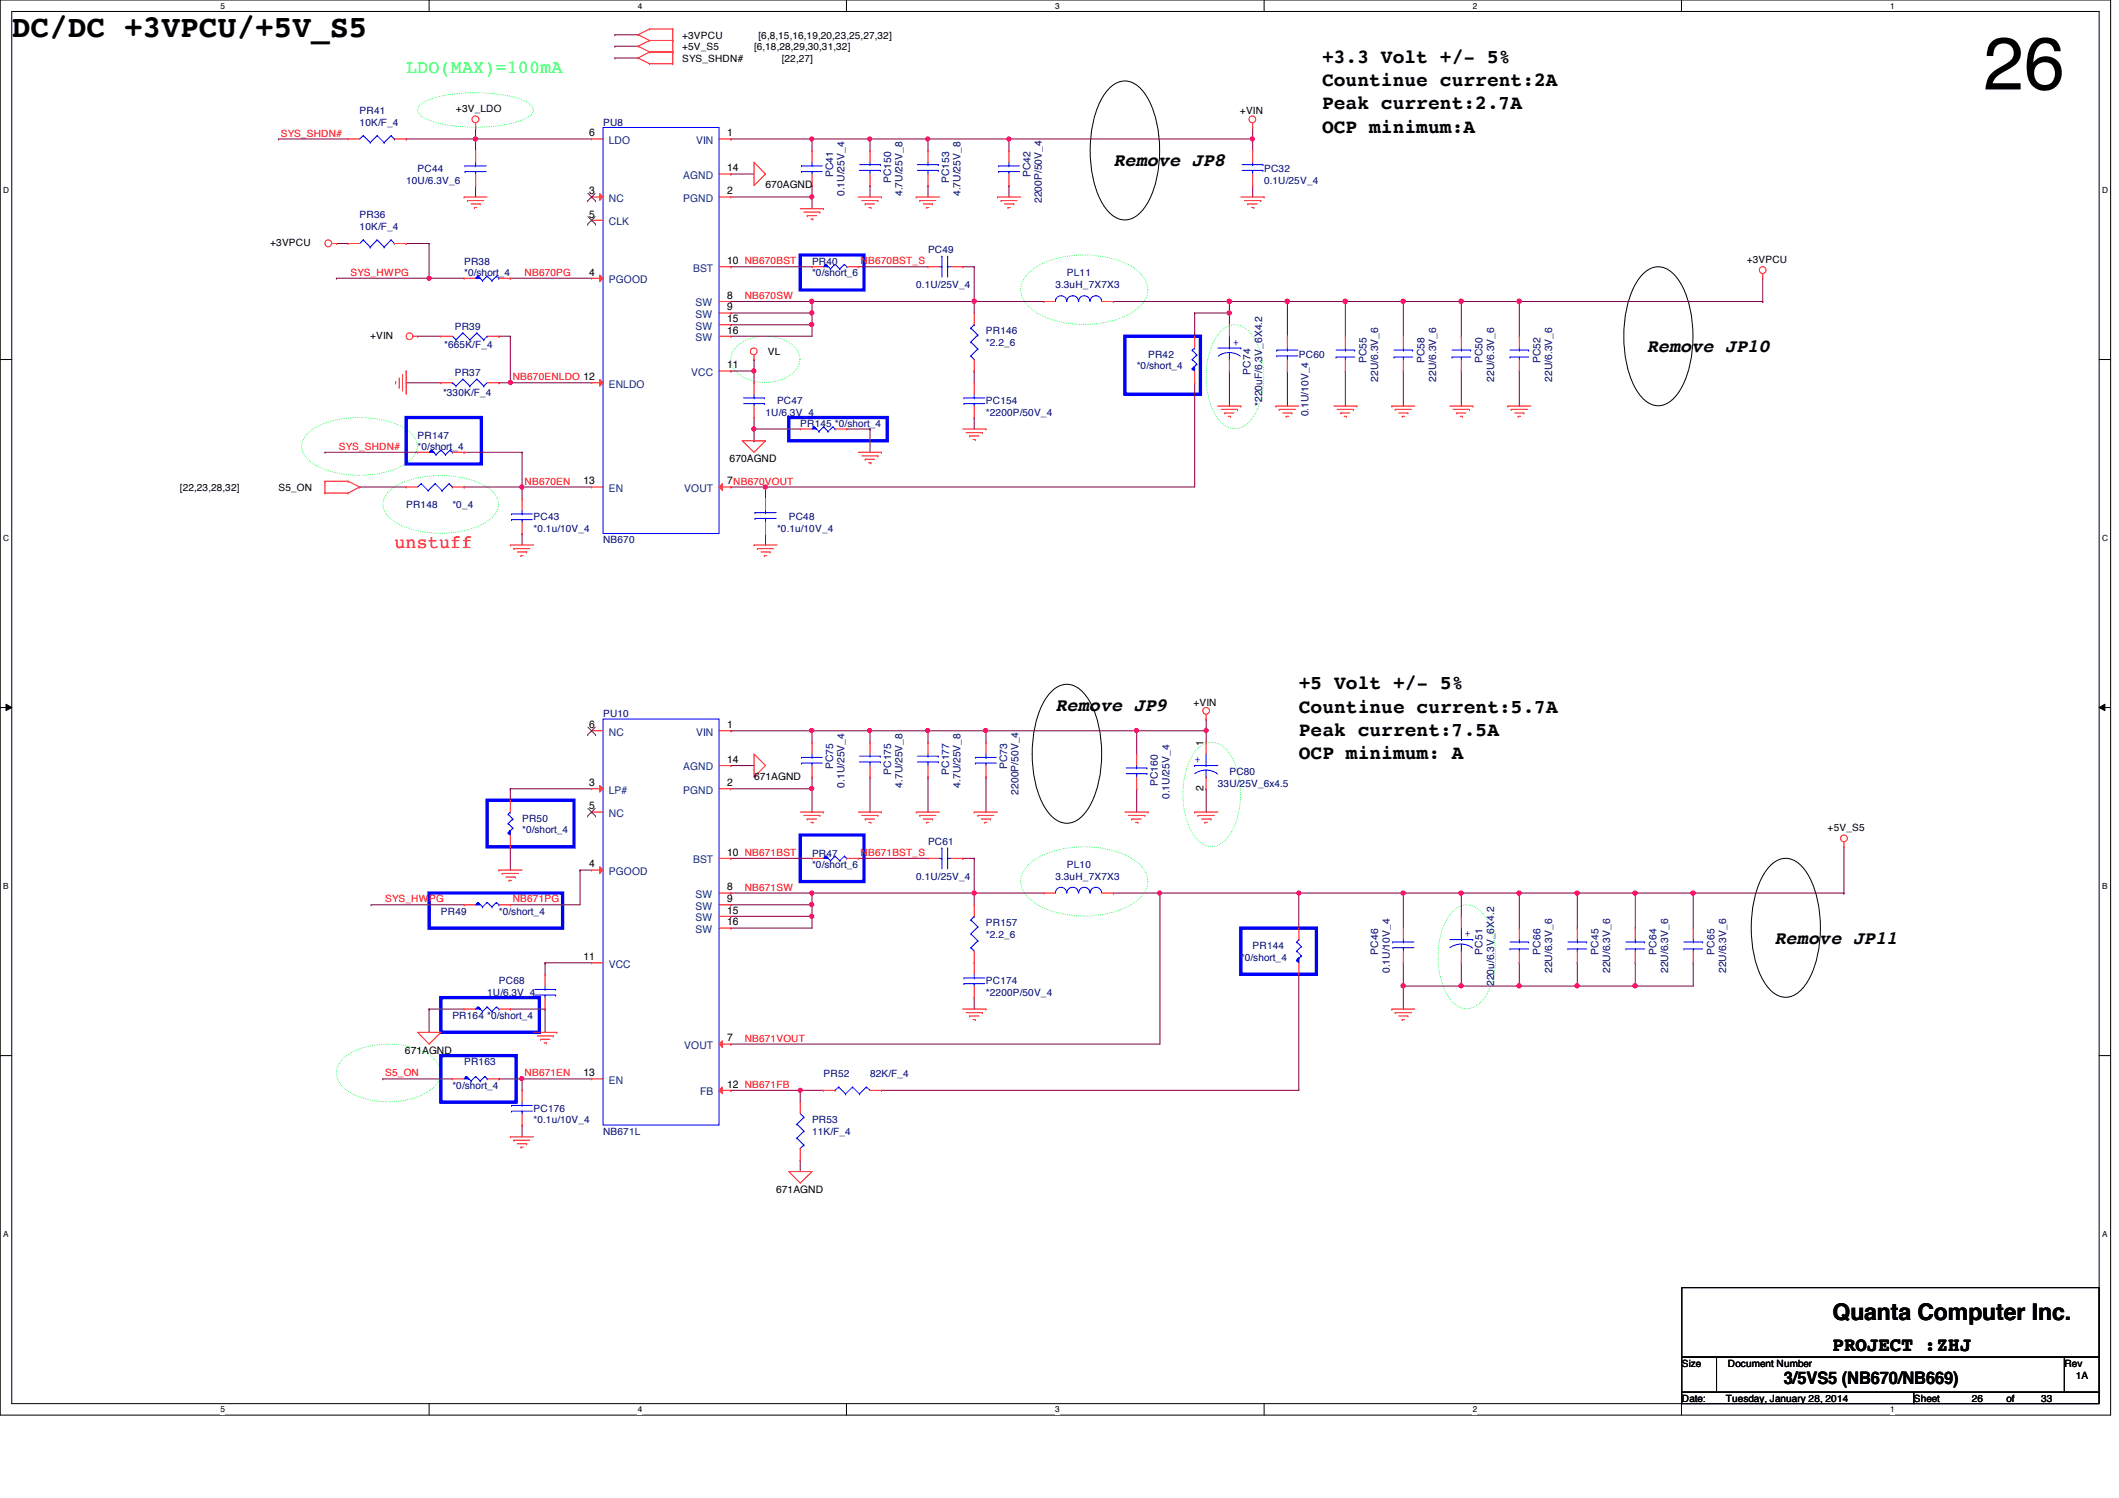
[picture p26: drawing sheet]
<svg xmlns="http://www.w3.org/2000/svg" width="297mm" height="210mm" viewBox="0 0 297 210" stroke-linecap="round" stroke-linejoin="round" font-family="sans-serif">
<defs><g id="words">
<text font-size="10.4" x="278" y="12.5">26</text>
<text font-size="4.4" x="1.6" y="5.2">DC/DC +3VPCU/+5V_S5</text>
<text font-size="3.2" x="256.9" y="185">Quanta Computer Inc.</text>
<g font-size="2.8">
<text x="185.3" y="8.8">+3.3 Volt +/- 5%</text>
<text x="185.3" y="15.3">Peak current:2.7A</text>
<text x="185.3" y="12.1">Countinue current:2A</text>
<text x="185.3" y="18.6">OCP minimum:A</text>
<text x="182.1" y="96.6">+5 Volt +/- 5%</text>
<text x="182.1" y="99.9">Countinue current:5.7A</text>
<text x="182.1" y="103.1">Peak current:7.5A</text>
<text x="182.1" y="106.3">OCP minimum: A</text>
<text x="256.9" y="189.3">PROJECT :ZHJ</text>
</g>
<text font-size="2.6" fill="#00ff40" x="56.9" y="10.2">LDO(MAX)=100mA</text>
<g font-size="2.6">
<text x="156.1" y="23.3">Remove JP8</text>
<text x="230.8" y="49.3">Remove JP10</text>
<text x="147.9" y="99.7">Remove JP9</text>
<text x="248.7" y="132.2">Remove JP11</text>
</g>
<text font-size="2.6" fill="#f00" x="55.3" y="76.8">unstuff</text>
<text font-size="2.4" x="250.1" y="193.9">3/5VS5 (NB670/NB669)</text>
<g font-size="1.5">
<text x="82.6" y="19.1">6</text>
<text x="101.9" y="19.1">1</text>
<text x="82.6" y="27.2">3</text>
<text x="101.9" y="27.2">2</text>
<text x="101.9" y="24">14</text>
<text x="82.6" y="30.5">5</text>
<text x="82.6" y="38.6">4</text>
<text x="101.9" y="37">10 NB670BST</text>
<text x="101.9" y="41.9">8</text>
<text x="101.9" y="46.7">16</text>
<text x="101.9" y="43.5">9</text>
<text x="101.9" y="45.1">15</text>
<text x="101.9" y="51.6">11</text>
<text x="81.8" y="67.9">13</text>
<text x="101.9" y="67.9">7NB670VOUT</text>
<text x="82.6" y="102">6</text>
<text x="101.9" y="102">1</text>
<text x="101.9" y="106.9">14</text>
<text x="168.7" y="104.5" transform="rotate(-90 168.7 104.5)">1</text>
<text x="82.6" y="110.2">3</text>
<text x="82.6" y="113.4">5</text>
<text x="101.9" y="110.2">2</text>
<text x="168.7" y="110.8" transform="rotate(-90 168.7 110.8)">2</text>
<text x="101.9" y="119.9">10 NB671BST</text>
<text x="82.6" y="121.5">4</text>
<text x="101.9" y="124.8">8</text>
<text x="101.9" y="129.7">16</text>
<text x="101.9" y="126.4">9</text>
<text x="101.9" y="128">15</text>
<text x="81.8" y="134.5">11</text>
<text x="101.9" y="145.9">7</text>
<text x="81.8" y="150.8">13</text>
<text x="101.9" y="152.4">12 NB671FB</text>
</g>
<g font-size="1.5" fill="#004080">
<text x="85.3" y="20.2">LDO</text>
<text x="97.6" y="20.2">VIN</text>
<text x="85.3" y="28.3">NC</text>
<text x="95.8" y="28.3">PGND</text>
<text x="95.8" y="25.1">AGND</text>
<text x="85.3" y="31.5">CLK</text>
<text x="85.3" y="39.7">PGOOD</text>
<text x="97.2" y="38.1">BST</text>
<text x="97.5" y="47.8">SW</text>
<text x="97.5" y="42.9">SW</text>
<text x="97.5" y="44.5">SW</text>
<text x="97.5" y="46.2">SW</text>
<text x="96.9" y="52.7">VCC</text>
<text x="85.3" y="54.3">ENLDO</text>
<text x="85.3" y="68.9">EN</text>
<text x="95.9" y="68.9">VOUT</text>
<text x="85.3" y="103.1">NC</text>
<text x="95.8" y="107.9">AGND</text>
<text x="97.6" y="103.1">VIN</text>
<text x="85.3" y="111.2">LP#</text>
<text x="95.8" y="111.2">PGND</text>
<text x="85.3" y="114.5">NC</text>
<text x="85.3" y="122.6">PGOOD</text>
<text x="97.2" y="120.9">BST</text>
<text x="97.5" y="125.8">SW</text>
<text x="97.5" y="130.7">SW</text>
<text x="97.5" y="127.5">SW</text>
<text x="97.5" y="129.1">SW</text>
<text x="85.3" y="135.6">VCC</text>
<text x="95.9" y="147">VOUT</text>
<text x="85.3" y="151.8">EN</text>
<text x="98.1" y="153.5">FB</text>
</g>
<g font-size="1.4">
<text x="95.6" y="5.4">+3VPCU</text>
<text x="106.3" y="5.4">[6,8,15,16,19,20,23,25,27,32]</text>
<text x="95.6" y="7">+5V_S5</text>
<text x="95.6" y="8.6">SYS_SHDN#</text>
<text x="105.7" y="7">[6,18,28,29,30,31,32]</text>
<text x="109.6" y="8.6">[22,27]</text>
<text x="63.9" y="15.7">+3V_LDO</text>
<text x="173.8" y="16">+VIN</text>
<text x="107.3" y="26.4">670AGND</text>
<text x="37.9" y="34.5">+3VPCU</text>
<text x="244.9" y="36.8">+3VPCU</text>
<text x="51.9" y="47.5">+VIN</text>
<text x="107.7" y="49.8">VL</text>
<text x="102.3" y="64.7">670AGND</text>
<text x="25.2" y="68.8">[22,23,28,32]</text>
<text x="39" y="68.8">S5_ON</text>
<text x="167.3" y="98.9">+VIN</text>
<text x="105.7" y="109.3">671AGND</text>
<text x="256.2" y="116.4">+5V_S5</text>
<text x="56.8" y="147.7">671AGND</text>
<text x="108.8" y="167.1">671AGND</text>
<text x="235.8" y="191.5">Size</text>
<text x="242.2" y="191.5">Document Number</text>
<text x="289.4" y="191.5">Rev</text>
<text x="235.8" y="196.4">Date:</text>
<text x="241.9" y="196.4">Tuesday, January 28, 2014</text>
<text x="268.3" y="196.4">Sheet</text>
<text x="276.4" y="196.4">26</text>
<text x="281.3" y="196.4">of</text>
<text x="286.1" y="196.4">33</text>
<text x="291" y="193.2">1A</text>
</g>
<g font-size="1.4" fill="#000080">
<text x="50.4" y="16">PR41</text>
<text x="50.4" y="17.6">10K/F_4</text>
<text x="84.5" y="17.6">PU8</text>
<text x="56.9" y="25.7">10U/6.3V_6</text>
<text x="58.5" y="24.1">PC44</text>
<text x="116.8" y="24.8" transform="rotate(-90 116.8 24.8)">PC41</text>
<text x="118.4" y="27.5" transform="rotate(-90 118.4 27.5)">0.1U/25V_4</text>
<text x="124.9" y="25.7" transform="rotate(-90 124.9 25.7)">PC150</text>
<text x="126.5" y="27.5" transform="rotate(-90 126.5 27.5)">4.7U/25V_8</text>
<text x="133.1" y="25.7" transform="rotate(-90 133.1 25.7)">PC153</text>
<text x="134.7" y="27.5" transform="rotate(-90 134.7 27.5)">4.7U/25V_8</text>
<text x="144.4" y="24.8" transform="rotate(-90 144.4 24.8)">PC42</text>
<text x="146" y="28.4" transform="rotate(-90 146 28.4)">2200P/50V_4</text>
<text x="177.2" y="24.1">PC32</text>
<text x="177.2" y="25.7">0.1U/25V_4</text>
<text x="50.4" y="30.6">PR36</text>
<text x="50.4" y="32.2">10K/F_4</text>
<text x="130.1" y="35.5">PC49</text>
<text x="65.1" y="37.1">PR38</text>
<text x="65.1" y="38.7">*0/short_4</text>
<text x="113.8" y="37.1">PR40</text>
<text x="113.8" y="38.7">*0/short_6</text>
<text x="128.4" y="40.3">0.1U/25V_4</text>
<text x="148" y="40.3">3.3uH_7X7X3</text>
<text x="149.6" y="38.7">PL11</text>
<text x="63.8" y="46.2">PR39</text>
<text x="138.2" y="46.9">PR146</text>
<text x="62.3" y="48.8">*665K/F_4</text>
<text x="63.8" y="52.7">PR37</text>
<text x="138.2" y="48.5">*2.2_6</text>
<text x="159.3" y="51.7">*0/short_4</text>
<text x="160.9" y="50.1">PR42</text>
<text x="175.3" y="52.5" transform="rotate(-90 175.3 52.5)">PC74</text>
<text x="182.1" y="50.1">PC60</text>
<text x="191.6" y="50.9" transform="rotate(-90 191.6 50.9)">PC55</text>
<text x="193.2" y="53.5" transform="rotate(-90 193.2 53.5)">22U/6.3V_6</text>
<text x="199.7" y="50.9" transform="rotate(-90 199.7 50.9)">PC58</text>
<text x="201.3" y="53.5" transform="rotate(-90 201.3 53.5)">22U/6.3V_6</text>
<text x="207.8" y="50.9" transform="rotate(-90 207.8 50.9)">PC50</text>
<text x="209.5" y="53.5" transform="rotate(-90 209.5 53.5)">22U/6.3V_6</text>
<text x="215.9" y="50.9" transform="rotate(-90 215.9 50.9)">PC52</text>
<text x="217.6" y="53.5" transform="rotate(-90 217.6 53.5)">22U/6.3V_6</text>
<text x="62.1" y="55.5">*330K/F_4</text>
<text x="107.3" y="58.3">1U/6.3V_4</text>
<text x="108.9" y="56.6">PC47</text>
<text x="112.2" y="59.9">PR145 *0/short_4</text>
<text x="138.2" y="56.6">PC154</text>
<text x="138.2" y="58.3">*2200P/50V_4</text>
<text x="177" y="56.9" transform="rotate(-90 177 56.9)">*220uF/6.3V_6X4.2</text>
<text x="183.4" y="58.3" transform="rotate(-90 183.4 58.3)">0.1U/10V_4</text>
<text x="58.5" y="61.5">PR147</text>
<text x="58.5" y="63.1">*0/short_4</text>
<text x="56.9" y="71.2">PR148</text>
<text x="63.4" y="71.2">*0_4</text>
<text x="74.8" y="72.9">PC43</text>
<text x="74.8" y="74.5">*0.1u/10V_4</text>
<text x="84.5" y="76.1">NB670</text>
<text x="108.9" y="74.5">*0.1u/10V_4</text>
<text x="110.6" y="72.9">PC48</text>
<text x="84.5" y="100.5">PU10</text>
<text x="116.8" y="107.8" transform="rotate(-90 116.8 107.8)">PC75</text>
<text x="141.2" y="107.8" transform="rotate(-90 141.2 107.8)">PC73</text>
<text x="118.4" y="110.4" transform="rotate(-90 118.4 110.4)">0.1U/25V_4</text>
<text x="124.9" y="108.6" transform="rotate(-90 124.9 108.6)">PC175</text>
<text x="126.5" y="110.4" transform="rotate(-90 126.5 110.4)">4.7U/25V_8</text>
<text x="133.1" y="108.6" transform="rotate(-90 133.1 108.6)">PC177</text>
<text x="134.7" y="110.4" transform="rotate(-90 134.7 110.4)">4.7U/25V_8</text>
<text x="142.8" y="111.3" transform="rotate(-90 142.8 111.3)">2200P/50V_4</text>
<text x="162.3" y="110.2" transform="rotate(-90 162.3 110.2)">PC160</text>
<text x="164" y="112" transform="rotate(-90 164 112)">0.1U/25V_4</text>
<text x="170.7" y="110.2">33U/25V_6x4.5</text>
<text x="172.3" y="108.6">PC80</text>
<text x="73.2" y="115.1">PR50</text>
<text x="73.2" y="116.8">*0/short_4</text>
<text x="130.1" y="118.4">PC61</text>
<text x="113.8" y="120">PR47</text>
<text x="113.8" y="121.6">*0/short_6</text>
<text x="128.4" y="123.3">0.1U/25V_4</text>
<text x="148" y="123.3">3.3uH_7X7X3</text>
<text x="149.6" y="121.6">PL10</text>
<text x="61.8" y="128.1">PR49</text>
<text x="69.9" y="128.1">*0/short_4</text>
<text x="138.2" y="129.8">PR157</text>
<text x="138.2" y="131.4">*2.2_6</text>
<text x="69.9" y="137.9">PC68</text>
<text x="138.2" y="137.9">PC174</text>
<text x="173.9" y="134.6">*0/short_4</text>
<text x="175.6" y="133">PR144</text>
<text x="193.2" y="133.8" transform="rotate(-90 193.2 133.8)">PC46</text>
<text x="194.8" y="136.4" transform="rotate(-90 194.8 136.4)">0.1U/10V_4</text>
<text x="207.8" y="133.8" transform="rotate(-90 207.8 133.8)">PC51</text>
<text x="215.9" y="133.8" transform="rotate(-90 215.9 133.8)">PC66</text>
<text x="217.6" y="136.4" transform="rotate(-90 217.6 136.4)">22U/6.3V_6</text>
<text x="224.1" y="133.8" transform="rotate(-90 224.1 133.8)">PC45</text>
<text x="225.7" y="136.4" transform="rotate(-90 225.7 136.4)">22U/6.3V_6</text>
<text x="232.2" y="133.8" transform="rotate(-90 232.2 133.8)">PC64</text>
<text x="233.8" y="136.4" transform="rotate(-90 233.8 136.4)">22U/6.3V_6</text>
<text x="240.3" y="133.8" transform="rotate(-90 240.3 133.8)">PC65</text>
<text x="242" y="136.4" transform="rotate(-90 242 136.4)">22U/6.3V_6</text>
<text x="63.4" y="142.7">PR164 *0/short_4</text>
<text x="68.3" y="139.5">1U/6.3V_4</text>
<text x="138.2" y="139.5">*2200P/50V_4</text>
<text x="209.5" y="138.2" transform="rotate(-90 209.5 138.2)">220u/6.3V_6X4.2</text>
<text x="65.1" y="149.3">PR163</text>
<text x="63.4" y="152.5">*0/short_4</text>
<text x="74.8" y="155.8">PC176</text>
<text x="115.4" y="150.9">PR52</text>
<text x="122" y="150.9">82K/F_4</text>
<text x="74.8" y="157.4">*0.1u/10V_4</text>
<text x="84.5" y="159">NB671L</text>
<text x="113.8" y="157.4">PR53</text>
<text x="113.8" y="159">11K/F_4</text>
</g>
<g font-size="1.4" fill="#f00">
<text x="39.4" y="19.1">SYS_SHDN#</text>
<text x="49.1" y="38.7">SYS_HWPG</text>
<text x="73.5" y="38.7">NB670PG</text>
<text x="104.4" y="41.9">NB670SW</text>
<text x="120.6" y="37">NB670BST_S</text>
<text x="71.9" y="53.3">NB670ENLDO 12</text>
<text x="47.5" y="63">SYS_SHDN#</text>
<text x="73.5" y="67.9">NB670EN</text>
<text x="120.6" y="119.9">NB671BST_S</text>
<text x="104.4" y="124.8">NB671SW</text>
<text x="54" y="126.4">SYS_HWPG</text>
<text x="71.9" y="126.4">NB671PG</text>
<text x="104.4" y="146">NB671VOUT</text>
<text x="54" y="150.8">S5_ON</text>
<text x="73.5" y="150.8">NB671EN</text>
</g>
<g font-size="1.4" fill="#00f">
<text x="172.8" y="48.5">+</text>
<text x="167.5" y="106.8">+</text>
<text x="205.4" y="131.4">+</text>
</g>
<g font-size="1.2">
<text x="30.9" y="1.2">5</text>
<text x="89.4" y="1.2">4</text>
<text x="147.9" y="1.2">3</text>
<text x="206.5" y="1.2">2</text>
<text x="265" y="1.2">1</text>
<text x=".5" y="27.1">D</text>
<text x="294.7" y="27.1">D</text>
<text x=".5" y="75.8">C</text>
<text x="294.7" y="75.8">C</text>
<text x=".5" y="124.6">B</text>
<text x="294.7" y="124.6">B</text>
<text x=".5" y="173.4">A</text>
<text x="294.7" y="173.4">A</text>
<text x="30.9" y="197.9">5</text>
<text x="89.4" y="197.9">4</text>
<text x="147.9" y="197.9">3</text>
<text x="206.5" y="197.9">2</text>
<text x="265" y="197.9">1</text>
</g>
</g></defs>
<path d="M0 0h295.9v198.3h-295.9zM1.6 1.6h292.7v195.1h-292.7z" fill="none" stroke="#000" stroke-width=".14"/>
<g fill="#fff">
<path d="M30.9 .2h.6v1.3h-.6z"/>
<path d="M30.9 196.8h.6v1.4h-.6z"/>
</g>
<path d="M60.2 0v1.6M60.2 196.7v1.6" fill="none" stroke="#000" stroke-width=".14"/>
<g fill="#fff">
<path d="M89.4 .2h.6v1.3h-.6z"/>
<path d="M89.4 196.8h.6v1.4h-.6z"/>
</g>
<path d="M118.7 0v1.6M118.7 196.7v1.6" fill="none" stroke="#000" stroke-width=".14"/>
<g fill="#fff">
<path d="M147.9 .2h.6v1.3h-.6z"/>
<path d="M147.9 196.8h.6v1.4h-.6z"/>
</g>
<path d="M177.2 0v1.6M177.2 196.7v1.6" fill="none" stroke="#000" stroke-width=".14"/>
<g fill="#fff">
<path d="M206.5 .2h.5v1.3h-.5z"/>
<path d="M206.5 196.8h.5v1.4h-.5z"/>
</g>
<path d="M235.7 0v1.6M235.7 196.7v1.6" fill="none" stroke="#000" stroke-width=".14"/>
<g fill="#fff">
<path d="M265 .2h.6v1.3h-.6z"/>
<path d="M265 196.8h.6v1.4h-.6z"/>
<path d="M.5 26h.8v1.3h-.8z"/>
<path d="M294.7 26h.8v1.3h-.8z"/>
<path d="M.5 74.8h.8v1.3h-.8z"/>
<path d="M294.7 74.8h.8v1.3h-.8z"/>
</g>
<path d="M0 50.4h1.6M294.3 50.4h1.6" fill="none" stroke="#000" stroke-width=".14"/>
<g fill="#fff">
<path d="M.5 123.5h.7v1.3h-.7z"/>
<path d="M294.7 123.5h.7v1.3h-.7z"/>
</g>
<path d="M0 99.1h1.6M.8 98.7l.8 .4-.8 .5zM294.3 99.1h1.6M294.3 99.1l.8-.4v.9z" fill="none" stroke="#000" stroke-width=".14"/>
<path d="M.8 98.7l.8 .4-.8 .5zM294.3 99.1l.8-.4v.9z" fill="#000"/>
<g fill="#fff">
<path d="M.5 172.3h.7v1.3h-.7z"/>
<path d="M294.7 172.3h.7v1.3h-.7z"/>
</g>
<path d="M155.6 12.3a2.78 2.78 0 0 1 4.1 0 10.6 10.6 0 0 1 2.6 6 16.6 16.6 0 0 1-1.4 10.1 4.2 4.2 0 0 1-3.2 2.4 3.4 3.4 0 0 1-2.7-1.6 14.9 14.9 0 0 1-2.1-9.6 12.9 12.9 0 0 1 2.1-6.7zM230.4 38.3a2.75 2.75 0 0 1 4.1 0 10.6 10.6 0 0 1 2.6 6 16.6 16.6 0 0 1-1.5 10.2 4.2 4.2 0 0 1-3.2 2.4 3.4 3.4 0 0 1-2.6-1.6 15 15 0 0 1-2.1-9.6 13 13 0 0 1 2.1-6.8zM147.5 96.8a2.78 2.78 0 0 1 4.1 0 10.6 10.6 0 0 1 2.6 6 16.6 16.6 0 0 1-1.5 10.2 4.2 4.2 0 0 1-3.1 2.4 3.4 3.4 0 0 1-2.7-1.6 14.9 14.9 0 0 1-2.2-9.6 12.9 12.9 0 0 1 2.2-6.7zM248.3 121.2a2.75 2.75 0 0 1 4.1 0 10.6 10.6 0 0 1 2.6 6 16.6 16.6 0 0 1-1.5 10.2 4.2 4.2 0 0 1-3.2 2.3 3.4 3.4 0 0 1-2.6-1.5 15 15 0 0 1-2.2-9.6 13 13 0 0 1 2.2-6.8zM0 147.9h1.6M294.3 147.9h1.6" fill="none" stroke="#000" stroke-width=".14"/>
<path d="M59 14.6a10 10 0 0 1 5.1-1.5 21.8 21.8 0 0 1 9.1 .9 2.01 2.01 0 0 1 1.6 1.4 2.03 2.03 0 0 1-1.6 1.4 22 22 0 0 1-13.1 0 2.02 2.02 0 0 1-1.6-1.4l.1-.4zM143.9 38.5a9.2 9.2 0 0 1 5.5-2.6 14.2 14.2 0 0 1 9.3 1.5 4.1 4.1 0 0 1 2.2 3.2 3.8 3.8 0 0 1-2.2 3.2 14.3 14.3 0 0 1-13.4 0 4.1 4.1 0 0 1-2.2-3.2l.1-.7 .3-.7zM103.3 48.5a6.4 6.4 0 0 1 8 0 2.37 2.37 0 0 1 0 3.6 6.3 6.3 0 0 1-8 0 2.39 2.39 0 0 1 0-3.6zM171.2 46.3a2.54 2.54 0 0 1 3.8 0 8.8 8.8 0 0 1 2.2 6.5 9.4 9.4 0 0 1-2.2 6.5 2.52 2.52 0 0 1-3.8 0 8.9 8.9 0 0 1-2.1-6.5 9.4 9.4 0 0 1 2.1-6.5zM43.2 60.7a9.9 9.9 0 0 1 5.9-2.1 13.3 13.3 0 0 1 7.8 1.5 2.79 2.79 0 0 1 1.5 3.1 4.2 4.2 0 0 1-2.3 2.2 14.4 14.4 0 0 1-11.5 0 3.7 3.7 0 0 1-2.3-2.9l.1-.6 .3-.7zM54.6 68.8a9.9 9.9 0 0 1 5.8-2.1 13.3 13.3 0 0 1 7.9 1.6 2.79 2.79 0 0 1 1.5 3 4.2 4.2 0 0 1-2.3 2.2 14.4 14.4 0 0 1-11.5 0 3.7 3.7 0 0 1-2.3-2.8l.1-.7 .3-.6zM168 104.8a2.54 2.54 0 0 1 3.7 0 8.8 8.8 0 0 1 2.2 6.5 9.5 9.5 0 0 1-2.2 6.5 2.52 2.52 0 0 1-3.7 0 9 9 0 0 1-2.2-6.5 9.4 9.4 0 0 1 2.2-6.5zM143.9 121.5a9.3 9.3 0 0 1 5.5-2.6 14.3 14.3 0 0 1 9.3 1.4 4.1 4.1 0 0 1 2.2 3.2 3.8 3.8 0 0 1-2.2 3.2 14.3 14.3 0 0 1-13.4 0 4.1 4.1 0 0 1-2.2-3.2l.1-.7 .3-.7zM203.8 127.6a2.54 2.54 0 0 1 3.7 0 8.8 8.8 0 0 1 2.2 6.5 9.4 9.4 0 0 1-2.2 6.4 2.52 2.52 0 0 1-3.7 0 8.9 8.9 0 0 1-2.2-6.4 9.4 9.4 0 0 1 2.2-6.5zM48 148.5a8.9 8.9 0 0 1 6.4-2.2 9.5 9.5 0 0 1 6.5 2.2 2.52 2.52 0 0 1 0 3.7 9.8 9.8 0 0 1-7.6 2.1 8.4 8.4 0 0 1-5.3-2.1 2.54 2.54 0 0 1 0-3.7z" fill="none" stroke="#00ff40" stroke-width=".14" stroke-dasharray="0 .3"/>
<path d="M112.2 35.7h8.9v4.9h-8.9zM56.9 58.5h10.6v6.5h-10.6zM110.6 58.5h13.8v3.3h-13.8zM157.7 47.1h10.6v8.1h-10.6zM68.3 112.1h12.2v6.6h-12.2zM112.2 117h8.9v6.5h-8.9zM60.2 125.1h18.7v4.9h-18.7zM61.8 139.8h13.8v4.9h-13.8zM173.9 130h10.6v6.5h-10.6zM61.8 147.9h10.5v6.5h-10.5z" fill="none" stroke="#00f" stroke-width=".47"/>
<path d="M86.2 6.5h.1M86.2 4.9h.1M86.2 6.5h3.2M86.2 4.9h3.2M69.9 53.6h.1M69.9 53.6h13M71.5 53.6h.1M71.5 47.1h.1M71.5 47.1v6.5" fill="none" stroke="#800040" stroke-width=".14"/>
<circle cx="71.5" cy="53.6" r=".3" fill="#f0f"/>
<circle cx="71.5" cy="53.6" r=".3" fill="none" stroke="#f0f" stroke-width=".14"/>
<path d="M60.2 34.1h.1M60.2 34.1v4.9M56.9 53.6h.1M56.9 53.6h4.9" fill="none" stroke="#800040" stroke-width=".14"/>
<circle cx="60.2" cy="39" r=".3" fill="#f0f"/>
<circle cx="60.2" cy="39" r=".3" fill="none" stroke="#f0f" stroke-width=".14"/>
<path d="M47.2 34.1h.1M47.2 34.1h1.6M56.9 34.1h.1M56.9 34.1h3.3M69.9 47.1h.1M69.9 47.1h1.6M50.4 68.2h6.5M50.4 68.2h.1M73.2 68.2h.1M73.2 68.2h9.7" fill="none" stroke="#800040" stroke-width=".14"/>
<circle cx="73.1" cy="68.2" r=".3" fill="#f0f"/>
<circle cx="73.1" cy="68.2" r=".3" fill="none" stroke="#f0f" stroke-width=".14"/>
<g fill="none" stroke="#800040" stroke-width=".14">
<path d="M47.2 39h.1M47.2 39h13M180.5 42.2h8.1M180.5 42.2h.1M188.6 42.2h.1M188.6 42.2v4.9M65.1 68.2h8.1M65.1 68.2h.1M73.2 68.2h.1M73.2 74.8h.1M73.2 68.2v1.7M73.2 74.8v1.6"/>
<path d="M102.4 68.2h4.9M102.4 68.2h.1M107.3 68.2h.1M107.3 74.8h.1M107.3 68.2v1.7M107.3 74.8v1.6"/>
</g>
<circle cx="188.6" cy="42.2" r=".32" fill="#f0f"/>
<circle cx="188.6" cy="42.2" r=".32" fill="none" stroke="#f0f" stroke-width=".14"/>
<circle cx="180.4" cy="42.2" r=".32" fill="#f0f"/>
<circle cx="180.4" cy="42.2" r=".32" fill="none" stroke="#f0f" stroke-width=".14"/>
<path d="M102.4 27.6h11.4M113.8 26h.1M113.8 27.6h.1M113.8 26v1.6" fill="none" stroke="#800040" stroke-width=".14"/>
<circle cx="113.8" cy="27.6" r=".3" fill="#f0f"/>
<circle cx="113.8" cy="27.6" r=".3" fill="none" stroke="#f0f" stroke-width=".14"/>
<path d="M71.5 39h11.4M71.5 39h.1M188.6 42.2h8.1M188.6 42.2h.1M196.7 42.2h.1M196.7 42.2v4.9M204.8 42.2h8.2M204.8 42.2h.1M204.8 42.2v4.9" fill="none" stroke="#800040" stroke-width=".14"/>
<circle cx="204.8" cy="42.2" r=".32" fill="#f0f"/>
<circle cx="204.8" cy="42.2" r=".32" fill="none" stroke="#f0f" stroke-width=".14"/>
<path d="M102.4 47.1h11.4M102.4 42.2h11.4M102.4 47.1h.1M102.4 42.2h.1M113.8 42.2h.1M113.8 42.2v1.7" fill="none" stroke="#800040" stroke-width=".14"/>
<circle cx="113.8" cy="42.2" r=".31" fill="#f0f"/>
<circle cx="113.8" cy="42.2" r=".31" fill="none" stroke="#f0f" stroke-width=".14"/>
<path d="M102.4 19.5h11.4M102.4 19.5h.1" fill="none" stroke="#800040" stroke-width=".14"/>
<circle cx="113.8" cy="19.5" r=".3" fill="#f0f"/>
<circle cx="113.8" cy="19.5" r=".3" fill="none" stroke="#f0f" stroke-width=".14"/>
<path d="M102.4 52h3.3M102.4 52h.1M107.3 68.2h60.2M107.3 68.2h.1" fill="none" stroke="#800040" stroke-width=".14"/>
<circle cx="107.3" cy="68.2" r=".31" fill="#f0f"/>
<circle cx="107.3" cy="68.2" r=".31" fill="none" stroke="#f0f" stroke-width=".14"/>
<path d="M167.5 43.9h.1M167.5 43.9v3.2M167.5 43.9h4.8M213 42.2h.1M213 42.2v4.9" fill="none" stroke="#800040" stroke-width=".14"/>
<circle cx="172.3" cy="43.9" r=".31" fill="#f0f"/>
<circle cx="172.3" cy="43.9" r=".31" fill="none" stroke="#f0f" stroke-width=".14"/>
<path d="M66.7 19.5h.1M66.7 19.5h16.2M167.5 53.6h.1M167.5 53.6v14.6M172.3 42.2h.1M172.3 42.2v1.7" fill="none" stroke="#800040" stroke-width=".14"/>
<circle cx="66.7" cy="19.5" r=".31" fill="#f0f"/>
<circle cx="66.7" cy="19.5" r=".31" fill="none" stroke="#f0f" stroke-width=".14"/>
<g fill="none" stroke="#800040" stroke-width=".14">
<path d="M66.7 17.9h.1M66.7 19.5h.1M66.7 17.9v3.2M66.7 26h.1M66.7 26v1.6M120.3 37.4h.1M120.3 37.4h9.8M135 37.4h1.6M135 37.4h.1M136.6 37.4h.1M136.6 37.4v4.8h-22.8M105.7 52h.1"/>
<path d="M105.7 52v1.6M113.8 42.2h.1"/>
</g>
<circle cx="136.6" cy="42.2" r=".31" fill="#f0f"/>
<circle cx="136.6" cy="42.2" r=".31" fill="none" stroke="#f0f" stroke-width=".14"/>
<path d="M113.8 19.5h.1M113.8 19.5v1.6M156.1 42.2h.1M156.1 42.2h16.2" fill="none" stroke="#800040" stroke-width=".14"/>
<circle cx="172.3" cy="42.2" r=".32" fill="#f0f"/>
<circle cx="172.3" cy="42.2" r=".32" fill="none" stroke="#f0f" stroke-width=".14"/>
<path d="M122 19.5h.1M122 19.5h8.1M122 26h.1M122 26v1.6" fill="none" stroke="#800040" stroke-width=".14"/>
<circle cx="121.9" cy="19.5" r=".3" fill="#f0f"/>
<circle cx="121.9" cy="19.5" r=".3" fill="none" stroke="#f0f" stroke-width=".14"/>
<g fill="none" stroke="#800040" stroke-width=".14">
<path d="M113.8 19.5h8.2M113.8 19.5h.1M122 19.5h.1M122 19.5v1.6M130.1 19.5h.1M130.1 19.5v1.6M141.4 19.5h.1M141.4 19.5v1.6M60.2 39h4.9M60.2 39h.1M102.4 24.4h3.3M102.4 37.4h11.4"/>
<path d="M102.4 37.4h.1M102.4 24.4h.1M113.8 27.6h.1M113.8 27.6v1.7M130.1 26h.1M130.1 26v1.6M136.6 42.2h.1M136.6 52h.1M136.6 58.5h.1M136.6 42.2v1.7M136.6 52v1.6M136.6 58.5v1.6"/>
<path d="M136.6 42.2h9.7M172.3 42.2h.1M172.3 52h.1M172.3 43.9h.1M172.3 43.9v1.6M172.3 52v4.9M172.3 42.2h8.2M180.5 42.2h.1M180.5 52h.1M180.5 42.2v4.9M180.5 52v4.9M188.6 52h.1"/>
<path d="M188.6 52v4.9M196.7 52h.1M196.7 42.2h.1M196.7 52v4.9M196.7 42.2h8.1M204.8 52h.1M204.8 52v4.9M213 52h.1M213 52v4.9"/>
</g>
<circle cx="196.7" cy="42.2" r=".32" fill="#f0f"/>
<circle cx="196.7" cy="42.2" r=".32" fill="none" stroke="#f0f" stroke-width=".14"/>
<path d="M112.2 152.8h.1M112.2 152.8h3.2M123.6 152.8h.1M123.6 152.8h58.5" fill="none" stroke="#800040" stroke-width=".14"/>
<circle cx="112.2" cy="152.8" r=".3" fill="#f0f"/>
<circle cx="112.2" cy="152.8" r=".3" fill="none" stroke="#f0f" stroke-width=".14"/>
<path d="M53.7 151.2h9.7M53.7 151.2h.1M73.2 151.2h.1M73.2 151.2h9.7" fill="none" stroke="#800040" stroke-width=".14"/>
<circle cx="73.1" cy="151.1" r=".3" fill="#f0f"/>
<circle cx="73.1" cy="151.1" r=".3" fill="none" stroke="#f0f" stroke-width=".14"/>
<g fill="none" stroke="#800040" stroke-width=".14">
<path d="M102.4 110.5h11.4M113.8 108.9h.1M113.8 110.5h.1M113.8 108.9v1.6M52 126.8h.1M52 126.8h13.1M69.9 151.2h.1M69.9 151.2h3.3M73.2 151.2h.1M73.2 157.6h.1M73.2 151.2v1.6M73.2 157.6v1.7"/>
<path d="M112.2 152.8h.1M112.2 152.8v1.6M112.2 162.6h.1M112.2 162.6v1.6"/>
</g>
<circle cx="113.8" cy="110.5" r=".3" fill="#f0f"/>
<circle cx="113.8" cy="110.5" r=".3" fill="none" stroke="#f0f" stroke-width=".14"/>
<path d="M71.5 126.8h.1M71.5 126.8h9.8M162.6 125.1h.1M162.6 125.1v21.2h-60.2M102.4 146.3h.1" fill="none" stroke="#800040" stroke-width=".14"/>
<circle cx="162.6" cy="125.1" r=".3" fill="#f0f"/>
<circle cx="162.6" cy="125.1" r=".3" fill="none" stroke="#f0f" stroke-width=".14"/>
<path d="M102.4 102.4h11.4M102.4 102.4h.1M102.4 125.1h11.4M102.4 130h.1M102.4 125.1h.1M113.8 128.4h.1M113.8 128.4v1.6h-11.4M156.1 125.1h.1M156.1 125.1h6.5" fill="none" stroke="#800040" stroke-width=".14"/>
<circle cx="113.8" cy="102.4" r=".3" fill="#f0f"/>
<circle cx="113.8" cy="102.4" r=".3" fill="none" stroke="#f0f" stroke-width=".14"/>
<path d="M159.3 102.4h.1M159.3 102.4v3.3M182.1 125.1h.1M182.1 125.1v4.9" fill="none" stroke="#800040" stroke-width=".14"/>
<circle cx="182.1" cy="125.1" r=".3" fill="#f0f"/>
<circle cx="182.1" cy="125.1" r=".3" fill="none" stroke="#f0f" stroke-width=".14"/>
<path d="M204.8 125.1h.1M204.8 125.1v3.3" fill="none" stroke="#800040" stroke-width=".14"/>
<circle cx="204.8" cy="125.1" r=".31" fill="#f0f"/>
<circle cx="204.8" cy="125.1" r=".31" fill="none" stroke="#f0f" stroke-width=".14"/>
<g fill="none" stroke="#800040" stroke-width=".14">
<path d="M113.8 102.4h.1M113.8 102.4v1.6M122 108.9h.1M122 102.4h.1M122 108.9v4.9M122 102.4h8.1M113.8 125.1h.1M120.3 120.3h.1M120.3 120.3h9.8M135 120.3h1.6M135 120.3h.1M136.6 120.3h.1"/>
<path d="M136.6 120.3v4.8h-22.8M182.1 136.5h.1M182.1 136.5v16.3M196.7 125.1h.1M196.7 125.1h8.1"/>
</g>
<circle cx="121.9" cy="102.4" r=".3" fill="#f0f"/>
<circle cx="121.9" cy="102.4" r=".3" fill="none" stroke="#f0f" stroke-width=".14"/>
<path d="M138.2 102.4h.1M138.2 102.4v1.6M196.7 125.1h.1M196.7 125.1v4.9" fill="none" stroke="#800040" stroke-width=".14"/>
<circle cx="196.7" cy="125.1" r=".31" fill="#f0f"/>
<circle cx="196.7" cy="125.1" r=".31" fill="none" stroke="#f0f" stroke-width=".14"/>
<path d="M130.1 102.4h.1M130.1 102.4v1.6M130.1 102.4h8.1" fill="none" stroke="#800040" stroke-width=".14"/>
<circle cx="130" cy="102.4" r=".3" fill="#f0f"/>
<circle cx="130" cy="102.4" r=".3" fill="none" stroke="#f0f" stroke-width=".14"/>
<g fill="none" stroke="#800040" stroke-width=".14">
<path d="M113.8 102.4h8.2M113.8 102.4h.1M113.8 110.5h.1M113.8 110.5v3.3M122 102.4h.1M122 102.4v1.6M130.1 108.9h.1M130.1 108.9v4.9M138.2 108.9h.1M138.2 108.9v4.9M102.4 120.3h11.4M102.4 120.3h.1"/>
<path d="M136.6 125.1h.1M136.6 139.8h.1M136.6 125.1v1.7M136.6 139.8v1.6M136.6 125.1h9.7"/>
</g>
<circle cx="136.6" cy="125.1" r=".3" fill="#f0f"/>
<circle cx="136.6" cy="125.1" r=".3" fill="none" stroke="#f0f" stroke-width=".14"/>
<path d="M102.4 43.9h11.4M102.4 43.9h.1M102.4 107.3h3.3M102.4 107.3h.1M76.4 134.9h.1M76.4 134.9v1.6M76.4 134.9h6.5M76.4 141.4h.1M76.4 141.4v3.3" fill="none" stroke="#800040" stroke-width=".14"/>
<circle cx="113.8" cy="43.9" r=".3" fill="#f0f"/>
<circle cx="113.8" cy="43.9" r=".3" fill="none" stroke="#f0f" stroke-width=".14"/>
<path d="M102.4 45.5h.1M113.8 43.9h.1M113.8 43.9v1.6h-11.4" fill="none" stroke="#800040" stroke-width=".14"/>
<circle cx="113.8" cy="45.5" r=".3" fill="#f0f"/>
<circle cx="113.8" cy="45.5" r=".3" fill="none" stroke="#f0f" stroke-width=".14"/>
<path d="M113.8 45.5h.1M113.8 45.5v1.6M102.4 126.8h11.4M102.4 128.4h11.4M102.4 126.8h.1M102.4 128.4h.1" fill="none" stroke="#800040" stroke-width=".14"/>
<circle cx="113.8" cy="128.4" r=".3" fill="#f0f"/>
<circle cx="113.8" cy="128.4" r=".3" fill="none" stroke="#f0f" stroke-width=".14"/>
<path d="M105.7 50.4h.1M105.7 50.4v1.6" fill="none" stroke="#800040" stroke-width=".14"/>
<circle cx="105.7" cy="52" r=".3" fill="#f0f"/>
<circle cx="105.7" cy="52" r=".3" fill="none" stroke="#f0f" stroke-width=".14"/>
<path d="M159.3 102.4h9.8M159.3 102.4h.1" fill="none" stroke="#800040" stroke-width=".14"/>
<circle cx="169.1" cy="102.4" r=".3" fill="#f0f"/>
<circle cx="169.1" cy="102.4" r=".3" fill="none" stroke="#f0f" stroke-width=".14"/>
<path d="M130.1 19.5h.1M130.1 19.5h11.3" fill="none" stroke="#800040" stroke-width=".14"/>
<circle cx="130" cy="19.5" r=".3" fill="#f0f"/>
<circle cx="130" cy="19.5" r=".3" fill="none" stroke="#f0f" stroke-width=".14"/>
<g fill="none" stroke="#800040" stroke-width=".14">
<path d="M141.4 26h.1M141.4 26v1.6M175.6 26h.1M175.6 26v1.6M71.5 110.5h11.4M71.5 110.5h.1M71.5 118.7h.1M71.5 110.5v1.6M71.5 118.7v3.2M159.3 110.5h.1M159.3 110.5v3.3M169.1 110.5h.1"/>
<path d="M169.1 100.8h.1M169.1 102.4h.1M169.1 100.8v3.2M169.1 110.5v3.3M81.3 121.9h1.6M81.3 121.9h.1M81.3 121.9v4.9M162.6 125.1h.1M162.6 125.1h34.1M182.1 125.1h.1M196.7 138.2h.1M196.7 138.2v3.2"/>
<path d="M204.8 125.1h8.2M204.8 134.9h.1M204.8 125.1h.1M204.8 134.9v3.3h-8.1M229.2 138.2h8.2M229.2 138.2h.1M237.4 125.1h.1M237.4 125.1v4.9"/>
</g>
<circle cx="237.3" cy="125.1" r=".31" fill="#f0f"/>
<circle cx="237.3" cy="125.1" r=".31" fill="none" stroke="#f0f" stroke-width=".14"/>
<path d="M213 134.9h.1M213 125.1h.1M213 125.1v4.9M213 134.9v3.3M221.1 134.9h.1M221.1 134.9v3.3M229.2 134.9h.1M229.2 134.9v3.3M237.4 134.9h.1M237.4 134.9v3.3" fill="none" stroke="#800040" stroke-width=".14"/>
<circle cx="213" cy="125.1" r=".31" fill="#f0f"/>
<circle cx="213" cy="125.1" r=".31" fill="none" stroke="#f0f" stroke-width=".14"/>
<path d="M213 125.1h.1M213 125.1h16.2M221.1 125.1h.1M221.1 125.1v4.9" fill="none" stroke="#800040" stroke-width=".14"/>
<circle cx="229.2" cy="125.1" r=".31" fill="#f0f"/>
<circle cx="229.2" cy="125.1" r=".31" fill="none" stroke="#f0f" stroke-width=".14"/>
<circle cx="221.1" cy="125.1" r=".31" fill="#f0f"/>
<circle cx="221.1" cy="125.1" r=".31" fill="none" stroke="#f0f" stroke-width=".14"/>
<g fill="none" stroke="#800040" stroke-width=".14">
<path d="M39 19.5h.1M39 19.5h9.8M56.9 19.5h.1M56.9 19.5h9.8M86.2 8.1h.1M86.2 8.1h3.2M58.5 47.1h.1M58.5 47.1h3.3M45.5 63.4h13M45.5 63.4h.1M65.1 63.4h8.1M65.1 63.4h.1"/>
<path d="M73.2 63.4h.1M73.2 63.4v4.8M196.7 134.9h.1M196.7 134.9v3.3M229.2 125.1h8.2M229.2 125.1h.1M229.2 125.1v4.9"/>
</g>
<circle cx="196.7" cy="138.1" r=".31" fill="#f0f"/>
<circle cx="196.7" cy="138.1" r=".31" fill="none" stroke="#f0f" stroke-width=".14"/>
<path d="M204.8 138.2h8.2M204.8 138.2h.1" fill="none" stroke="#800040" stroke-width=".14"/>
<circle cx="213" cy="138.1" r=".31" fill="#f0f"/>
<circle cx="213" cy="138.1" r=".31" fill="none" stroke="#f0f" stroke-width=".14"/>
<circle cx="204.8" cy="138.1" r=".31" fill="#f0f"/>
<circle cx="204.8" cy="138.1" r=".31" fill="none" stroke="#f0f" stroke-width=".14"/>
<path d="M213 138.2h.1M213 138.2h16.2M221.1 138.2h.1" fill="none" stroke="#800040" stroke-width=".14"/>
<circle cx="229.2" cy="138.1" r=".31" fill="#f0f"/>
<circle cx="229.2" cy="138.1" r=".31" fill="none" stroke="#f0f" stroke-width=".14"/>
<circle cx="221.1" cy="138.1" r=".31" fill="#f0f"/>
<circle cx="221.1" cy="138.1" r=".31" fill="none" stroke="#f0f" stroke-width=".14"/>
<path d="M113.8 126.8h.1M113.8 125.1h.1M113.8 125.1v3.3" fill="none" stroke="#800040" stroke-width=".14"/>
<circle cx="113.8" cy="126.7" r=".3" fill="#f0f"/>
<circle cx="113.8" cy="126.7" r=".3" fill="none" stroke="#f0f" stroke-width=".14"/>
<circle cx="113.8" cy="125.1" r=".3" fill="#f0f"/>
<circle cx="113.8" cy="125.1" r=".3" fill="none" stroke="#f0f" stroke-width=".14"/>
<path d="M105.7 58.5v1.6M105.7 61.8h1.6M105.7 61.8h.1M105.7 60.1h.1M102.4 152.8h9.8M102.4 152.8h.1" fill="none" stroke="#800040" stroke-width=".14"/>
<circle cx="105.7" cy="60.1" r=".3" fill="#f0f"/>
<circle cx="105.7" cy="60.1" r=".3" fill="none" stroke="#f0f" stroke-width=".14"/>
<g fill="none" stroke="#800040" stroke-width=".14">
<path d="M175.6 19.5h.1M175.6 17.9v1.6M247.1 39v3.2M247.1 42.2h.1M105.7 60.1h6.5M105.7 60.1h.1M105.7 61.8h.1M105.7 60.1v1.7M118.7 60.1h3.3M122 60.1h.1M122 60.1v3.3M138.2 102.4h21.1"/>
<path d="M159.3 102.4h.1M258.5 118.7v6.4M237.4 125.1h21.1M258.5 125.1h.1M60.2 141.4h4.9M60.2 141.4h.1M60.2 141.4v3.3M71.5 141.4h4.9M71.5 141.4h.1"/>
</g>
<circle cx="138.2" cy="102.4" r=".3" fill="#f0f"/>
<circle cx="138.2" cy="102.4" r=".3" fill="none" stroke="#f0f" stroke-width=".14"/>
<circle cx="159.3" cy="102.4" r=".3" fill="#f0f"/>
<circle cx="159.3" cy="102.4" r=".3" fill="none" stroke="#f0f" stroke-width=".14"/>
<path d="M213 42.2h34.1M247.1 42.2h.1" fill="none" stroke="#800040" stroke-width=".14"/>
<circle cx="213" cy="42.2" r=".32" fill="#f0f"/>
<circle cx="213" cy="42.2" r=".32" fill="none" stroke="#f0f" stroke-width=".14"/>
<path d="M141.4 19.5h34.2M175.6 19.5h.1" fill="none" stroke="#800040" stroke-width=".14"/>
<circle cx="141.4" cy="19.5" r=".3" fill="#f0f"/>
<circle cx="141.4" cy="19.5" r=".3" fill="none" stroke="#f0f" stroke-width=".14"/>
<circle cx="175.6" cy="19.5" r=".3" fill="#f0f"/>
<circle cx="175.6" cy="19.5" r=".3" fill="none" stroke="#f0f" stroke-width=".14"/>
<path d="M175.6 19.5v1.6M175.6 21.1h.1" fill="none" stroke="#800040" stroke-width=".14"/>
<g fill="none" stroke="#f00" stroke-width=".14">
<path d="M66.7 17.9h.1M66.7 17.2v.7M89.4 4.9h.1M89.4 6.5h.1M89.4 8.1h.1M89.4 4.9l1.7 .8M89.4 6.5l1.7 .8M89.4 8.1l1.7 .8M91.1 4.1h3.2M91.1 5.7h3.2M91.1 7.3h3.2M91.1 4.1h.1"/>
<path d="M91.1 5.7h.1M91.1 7.3h.1M91.1 8.9h.1M91.1 4.1l-1.7 .8M91.1 5.7l-1.7 .8M91.1 7.3l-1.7 .8M91.1 8.9h3.2M94.3 5.7h.1M94.3 4.1h.1M94.3 7.3h.1M94.3 8.9h.1M94.3 4.1v4.8"/>
<path d="M175.6 17.9h.1M175.6 17.2v.7M46.5 34.1h.7M47.2 34.1h.1M65.1 27.6h3.2M65.1 27.6h.1M65.5 28.1h2.3M65.5 28.1h.1M66 28.6h1.3M66.5 29.1h.3M66.5 29.1h.1M67.3 28.6h.1"/>
<path d="M105.7 22.7l1.6 1.7-1.6 1.6zM112.2 29.3h3.2M112.7 29.7h2.2M113.2 30.2h.1M113.2 30.2h1.3M113.7 30.7h.3M114 30.7h.1M114.9 29.7h.1M115.4 29.3h.1M120.3 27.6h3.3M120.8 28.1h2.3M121.3 28.6h.1"/>
<path d="M121.3 28.6h1.3M121.8 29.1h.3M122.1 29.1h.1M123.1 28.1h.1M123.6 27.6h.1M128.4 27.6h3.3M128.4 27.6h.1M128.9 28.1h2.3M128.9 28.1h.1M129.4 28.6h1.3M129.9 29.1h.1M129.9 29.1h.3"/>
<path d="M130.7 28.6h.1M139.8 27.6h3.3M139.8 27.6h.1M140.3 28.1h2.3M140.3 28.1h.1M140.8 28.6h1.3M141.3 29.1h.3M141.3 29.1h.1M142.1 28.6h.1M173.9 27.6h3.3M174.5 28.1h2.2M174.9 28.6h.1"/>
<path d="M174.9 28.6h1.3M175.4 29.1h.4M175.8 29.1h.1M176.7 28.1h.1M177.2 27.6h.1M247.1 39h.1M247.1 38.4v.6M55.5 53.5h.1M55.5 53.5v.3M56 54.3h.1M56 53v1.3M56.4 52.5h.1"/>
<path d="M56.4 52.5v2.3M56.9 52h.1M56.9 52v3.2M57.9 47.1h.6M58.5 47.1h.1M105.7 50.4h.1M105.7 49.7v.7M170.7 56.9h3.2M171.2 57.4h2.3M171.7 57.9h.1M171.7 57.9h1.3M172.2 58.3h.3"/>
<path d="M172.5 58.3h.1M173.5 57.4h.1M173.9 56.9h.1M178.9 56.9h.1M178.9 56.9h3.2M179.3 57.4h.1M179.3 57.4h2.3M179.8 57.9h1.3M180.3 58.3h.3M180.3 58.3h.1M181.1 57.9h.1M187 56.9h3.2"/>
<path d="M187.4 57.4h2.3M188 57.9h1.2M188 57.9h.1M188.4 58.3h.4M188.8 58.3h.1M189.7 57.4h.1M190.2 56.9h.1M195.1 56.9h.1M195.1 56.9h3.2M195.6 57.4h.1M195.6 57.4h2.3M196.1 57.9h1.3"/>
<path d="M196.6 58.3h.1M196.6 58.3h.3M197.4 57.9h.1M203.2 56.9h3.3M203.7 57.4h2.3M204.2 57.9h1.3M204.2 57.9h.1M204.7 58.3h.3M205 58.3h.1M206 57.4h.1M206.5 56.9h.1M211.4 56.9h3.2"/>
<path d="M211.4 56.9h.1M211.8 57.4h2.3M211.8 57.4h.1M212.3 57.9h1.3M212.8 58.3h.1M212.8 58.3h.3M213.6 57.9h.1M45.5 69.1h.1M45.5 67.4h.1M45.5 67.4v1.7M45.5 67.4h3.3M45.5 69.1h3.3"/>
<path d="M48.8 69.1h.1M48.8 67.4h.1M48.8 67.4l1.6 .8M50.4 68.2h.1M50.4 68.2l-1.6 .9M71.5 76.4h3.3M71.5 76.4h.1M72 76.9h.1M72 76.9h2.3M72.5 77.3h1.3M73 77.9h.3M73 77.9h.1"/>
<path d="M73.8 77.3h.1M104.1 61.8h3.2l-1.6 1.6zM105.7 76.4h3.2M105.7 76.4h.1M106.2 76.9h2.3M106.2 76.9h.1M106.7 77.3h1.2M107.1 77.9h.1M107.1 77.9h.4M107.9 77.3h.1M120.3 63.4h3.3M120.8 63.9h2.3"/>
<path d="M121.3 64.3h.1M121.3 64.3h1.3M121.8 64.9h.3M122.1 64.9h.1M123.1 63.9h.1M123.6 63.4h.1M135 60.1h3.2M135.4 60.6h2.3M135.9 61.1h.1M135.9 61.1h1.3M136.4 61.6h.3M136.7 61.6h.1"/>
<path d="M137.7 60.6h.1M138.2 60.1h.1M105.7 105.7l1.6 1.6-1.6 1.6zM112.2 113.8h3.2M112.7 114.3h2.2M113.2 114.8h.1M113.2 114.8h1.3M113.7 115.2h.3M114 115.2h.1M114.9 114.3h.1M115.4 113.8h.1M120.3 113.8h3.3"/>
<path d="M120.8 114.3h2.3M121.3 114.8h.1M121.3 114.8h1.3M121.8 115.2h.3M122.1 115.2h.1M123.1 114.3h.1M123.6 113.8h.1M128.4 113.8h3.3M128.4 113.8h.1M128.9 114.3h2.3M128.9 114.3h.1M129.4 114.8h1.3"/>
<path d="M129.9 115.2h.1M129.9 115.2h.3M130.7 114.8h.1M136.6 113.8h3.2M136.6 113.8h.1M137.1 114.3h2.2M137.1 114.3h.1M137.5 114.8h1.3M138 115.2h.3M138 115.2h.1M138.8 114.8h.1M157.7 113.8h3.2"/>
<path d="M158.2 114.3h2.3M158.7 114.8h.1M158.7 114.8h1.3M159.2 115.2h.3M159.5 115.2h.1M160.5 114.3h.1M160.9 113.8h.1M167.5 113.8h.1M167.5 113.8h3.2M167.9 114.3h.1M167.9 114.3h2.3M168.4 114.8h1.4"/>
<path d="M168.9 115.2h.3M168.9 115.2h.1M169.1 100.8h.1M169.1 100.1v.7M169.8 114.8h.1M258.5 118.7h.1M258.5 118v.7M69.9 121.9h.1M69.9 121.9h3.3M70.4 122.4h2.3M70.4 122.4h.1M70.9 122.9h1.3"/>
<path d="M71.4 123.4h.1M71.4 123.4h.3M72.2 122.9h.1M213 130h.1M213 134.9h.1M213 130v1.7M213 133.3v1.6M58.5 144.7h3.3l-1.6 1.6zM71.5 159.3h3.3M71.5 159.3h.1M72 159.8h.1M72 159.8h2.3"/>
<path d="M74.8 144.7h3.3M75.3 145.2h2.3M75.8 145.6h.1M75.8 145.6h1.3M76.3 146.1h.3M76.6 146.1h.1M77.6 145.2h.1M78.1 144.7h.1M135 141.4h3.2M135.4 141.9h2.3M135.9 142.4h.1M135.9 142.4h1.3"/>
<path d="M136.4 142.9h.3M136.7 142.9h.1M137.7 141.9h.1M138.2 141.4h.1M195.1 141.4h.1M195.1 141.4h3.2M195.6 141.9h.1M195.6 141.9h2.3M196.1 142.4h1.3M196.6 142.9h.1M196.6 142.9h.3M197.4 142.4h.1"/>
<path d="M72.5 160.3h1.3M73 160.7h.3M73 160.7h.1M73.8 160.3h.1M110.6 164.2h3.2l-1.6 1.6z"/>
<circle cx="66.7" cy="16.7" r=".48"/>
<circle cx="175.5" cy="16.7" r=".47"/>
<circle cx="46" cy="34.1" r=".48"/>
<circle cx="247.1" cy="37.8" r=".47"/>
<circle cx="57.4" cy="47.1" r=".47"/>
<circle cx="105.7" cy="49.2" r=".47"/>
<circle cx="169.1" cy="99.6" r=".47"/>
<circle cx="258.5" cy="117.5" r=".47"/>
</g>
<path d="M235.8 180.4h58.5v9.8h-58.5zM235.8 190.2h4.8v4.9h-4.8zM235.8 195.1h32.5v1.6h-32.5zM240.6 190.2h48.8v4.9h-48.8zM268.3 195.1h26v1.6h-26zM289.4 190.2h4.9v4.9h-4.9z" fill="none" stroke="#000" stroke-width=".14"/>
<g fill="none" stroke="#00f" stroke-width=".14">
<path d="M115.8 120h.1M115.8 120l.6 .6M115.8 120l-.4 .3M117 120l-.6 .6M117 120h.1M117 120l.7 .6M118.4 120l-.7 .6M118.4 120h.1M118.4 120l.3 .3M116.4 120.6h.1M117.7 120.6h.1M118.7 120.3h.1"/>
<path d="M211.7 133h.1M211.7 132h2.6M211.7 133h2.6M213 132h.1M213 133h.1M213 131.7v.3M213 133v.3M214.3 132h.1"/>
</g>
<path d="M115.4 120.3l.4-.3 .3 .3-.3-.3 .3 .3z" fill-rule="evenodd" fill="#00f"/>
<g fill="none" stroke="#00f" stroke-width=".14">
<path d="M50.9 19l-.5 .5M50.9 19h.1M50.9 19l1 1M51.9 20h.1M52.9 19l-1 1M52.9 19h.1M52.9 19l.9 1M53.8 20h.1M54.8 19h.1M54.8 19l.5 .5M54.8 19l-1 1M55.3 19.5h.1"/>
<path d="M65.2 23.2h3M65.2 24h3M65.2 23.2h.1M65.2 24h.1M66.7 24h.1M66.7 23.2h.1M66.7 22.7v.5M66.7 24v.4M128.6 23.9h2.9M128.6 23.1h2.9M130.1 23.1h.1M130.1 23.9h.1"/>
<path d="M130.1 22.7v.4M130.1 23.9v.5M131.5 23.9h.1M131.5 23.1h.1M135.1 55.8h2.9M135.1 56.6h2.9M135.1 55.8h.1M135.1 56.6h.1M136.1 49.9h.1M136.1 47.9h.1M136.1 46h.1M136.1 49.9l.5 .5"/>
<path d="M136.1 47.9l1 1M136.1 46l1 .9M136.6 45.5l-.5 .5M136.6 45.5h.1M136.6 56.6h.1M136.6 55.8h.1M136.6 55.2v.6M136.6 56.6v.3M137.1 48.9l-1 1M137.1 46.9l-1 1M137.1 48.9h.1M137.1 46.9h.1"/>
<path d="M187.3 50h.1M187.3 49.1h2.6M187.3 50h2.6M188.6 49.1h.1M188.6 50h.1M188.6 48.8v.3M188.6 50v.4M189.9 49.1h.1M203.5 50h.1M203.5 49.1h2.7M203.5 50h2.7M204.8 49.1h.1"/>
<path d="M204.8 50h.1M204.8 48.8v.3M204.8 50v.4M206.2 49.1h.1M60.5 63.1h.1M60.5 63.1l.6 .6M60.5 63.1l-.3 .3M61.1 63.7h.1M61.8 63.1h.1M61.8 63.1l.6 .6M61.8 63.1l-.7 .6M62.4 63.7h.1"/>
<path d="M63.1 63.1h.1M63.1 63.1l.3 .3M63.1 63.1l-.7 .6M63.4 63.4h.1M132 118.8h.1M132 118.8v3M132.8 118.8h.1M132.8 118.8v3M115.4 120.3l.4-.3 .3 .3-.3-.3 .3 .3zM131.7 120.3h.3M132 120.3h.1M132.8 120.3h.5"/>
<path d="M132.8 120.3h.1M135.1 137h2.9M135.1 137.8h2.9M135.1 137h.1M135.1 137.8h.1M136.6 137.8h.1M136.6 137h.1M136.6 136.5v.5M136.6 137.8v.4M149.5 125.1a.78 .78 0 0 0-.8-.8 .78 .78 0 0 0-.7 .8M151.2 125.1a.8 .8 0 0 0-.8-.8 .8 .8 0 0 0-.8 .8M152.8 125.1a.78 .78 0 0 0-.8-.8 .78 .78 0 0 0-.8 .8"/>
<path d="M154.4 125.1a.8 .8 0 0 0-.8-.8 .8 .8 0 0 0-.8 .8M219.8 133h.1M219.8 132h2.6M219.8 133h2.6M221.1 132h.1M221.1 133h.1M221.1 131.7v.3M221.1 133v.3M222.4 132h.1"/>
</g>
<g fill="none" stroke="#f00" stroke-width=".14">
<path d="M48.8 19.5h1.6M48.8 19.5h.1M55.3 19.5h1.6M56.9 19.5h.1M66.7 26h.1M66.7 21.1h.1M66.7 21.1v1.6M66.7 24.4v1.6M130.1 21.1h.1M130.1 26h.1M130.1 21.1v1.6M130.1 24.4v1.6"/>
<path d="M136.6 52h.1M136.6 43.9h.1M136.6 58.5h.1M136.6 53.6h.1M136.6 43.9v1.6M136.6 50.4v1.6M136.6 53.6v1.6M136.6 56.9v1.6M188.6 47.1h.1M188.6 52h.1M188.6 47.1v1.7M188.6 50.4v1.6"/>
<path d="M204.8 47.1h.1M204.8 52h.1M204.8 47.1v1.7M204.8 50.4v1.6M113.8 120.3h1.6M113.8 120.3h.1M118.7 120.3h1.6M120.3 120.3h.1M130.1 120.3h1.6M130.1 120.3h.1M133.3 120.3h1.7M135 120.3h.1"/>
<path d="M136.6 139.8h.1M136.6 134.9h.1M136.6 134.9v1.6M136.6 138.2v1.6M146.3 125.1h1.7M146.3 125.1h.1M154.5 125.1h1.6M156.1 125.1h.1M221.1 130h.1M221.1 134.9h.1M221.1 130v1.7M221.1 133.3v1.6"/>
</g>
<path d="M60.2 63.4l.3-.3 .3 .3-.3-.3 .3 .3z" fill-rule="evenodd" fill="#00f"/>
<g fill="none" stroke="#00f" stroke-width=".14">
<path d="M115.8 37h.1M115.8 37l.6 .7M115.8 37l-.4 .4M116.4 37.7h.1M117 37l-.6 .7M117 37h.1M117 37l.7 .7M117.7 37.7h.1M118.4 37l-.7 .7M118.4 37h.1M118.4 37l.3 .4M118.7 37.4h.1"/>
<path d="M131.7 37.4h.3M132 37.4h.1M132 35.9h.1M132 35.9v2.9M132.8 37.4h.5M132.8 35.9h.1M132.8 37.4h.1M132.8 35.9v2.9M140 23.2h2.9M140 24h2.9M140 23.2h.1M140 24h.1"/>
<path d="M141.4 24h.1M141.4 23.2h.1M141.4 22.7v.5M141.4 24v.4M63.4 53.6h.1M63.4 53.6l.5 .5M63.9 54.1h.1M64.9 53.1h.1M64.9 53.1l-1 1M64.9 53.1l1 1M65.9 54.1h.1M66.8 53.1l1 1"/>
<path d="M66.8 53.1h.1M66.8 53.1l-.9 1M67.8 54.1h.1M68.3 53.6l-.5 .5M60.2 63.4l.3-.3 .3 .3-.3-.3 .3 .3zM236 133h.1M236 132h2.7M236 133h2.7M237.4 132h.1M237.4 133h.1M237.4 131.7v.3M237.4 133v.3"/>
<path d="M238.7 132h.1"/>
</g>
<g fill="none" stroke="#f00" stroke-width=".14">
<path d="M130.1 37.4h1.6M130.1 37.4h.1M133.3 37.4h1.7M135 37.4h.1M141.4 26h.1M141.4 21.1h.1M141.4 21.1v1.6M141.4 24.4v1.6M61.8 53.6h1.6M61.8 53.6h.1M68.3 53.6h1.6M69.9 53.6h.1"/>
<path d="M58.5 63.4h.1M58.5 63.4h1.7M63.4 63.4h1.7M65.1 63.4h.1M237.4 130h.1M237.4 134.9h.1M237.4 130v1.7M237.4 133.3v1.6"/>
</g>
<path d="M115.8 37l.3 .4h-.7l.4-.4 .3 .4z" fill-rule="evenodd" fill="#00f"/>
<g fill="none" stroke="#00f" stroke-width=".14">
<path d="M115.8 37l.3 .4h-.7l.4-.4 .3 .4zM104.2 55.8h2.9M104.2 56.6h2.9M105.7 56.6h.1M105.7 55.8h.1M105.7 55.2v.6M105.7 56.6v.3M107.1 55.8h.1M107.1 56.6h.1M157.9 108.4h2.9M157.9 107.6h2.9M159.3 107.6h.1"/>
<path d="M159.3 108.4h.1M159.3 107.3v.3M159.3 108.4v.5M160.8 108.4h.1M160.8 107.6h.1M181.8 133.3l.6 .6M181.8 132l.6 .6M181.8 134.6h.1M181.8 133.3h.1M181.8 132h.1M181.8 134.6l.3 .3M182.1 131.7l-.3 .3"/>
<path d="M182.1 131.7h.1M182.4 133.9h.1M182.4 132.6h.1M182.4 133.9l-.6 .7M182.4 132.6l-.6 .7"/>
</g>
<path d="M113.8 37.4h1.6M113.8 37.4h.1M118.7 37.4h1.6M120.3 37.4h.1M105.7 58.5h.1M105.7 53.6h.1M105.7 53.6v1.6M105.7 56.9v1.6M159.3 105.7h.1M159.3 110.5h.1M159.3 105.7v1.6M159.3 108.9v1.6" fill="none" stroke="#f00" stroke-width=".14"/>
<path d="M182.1 134.2v.7l-.3-.3z" fill-rule="evenodd" fill="#00f"/>
<g fill="none" stroke="#00f" stroke-width=".14">
<path d="M182.1 134.2v.7l-.3-.3zM67 141.1h.1M67 141.1l.6 .6M67 141.1l-.3 .3M67.6 141.7h.1M68.3 141.1l-.7 .6M68.3 141.1h.1M68.3 141.1l.7 .6M69 141.7h.1M69.6 141.1l-.6 .6M69.6 141.1h.1M69.6 141.1l.3 .3"/>
<path d="M69.9 141.4h.1"/>
</g>
<path d="M182.1 136.5h.1M182.1 130h.1M182.1 130v1.7M182.1 134.9v1.6" fill="none" stroke="#f00" stroke-width=".14"/>
<path d="M66.7 141.4l.3-.3 .3 .3-.3-.3 .3 .3z" fill-rule="evenodd" fill="#00f"/>
<g fill="none" stroke="#00f" stroke-width=".14">
<path d="M84.5 100.8h16.3v56.8h-16.3zM167.5 107.3h.1M167.5 107.3h3.2M169.1 108.9h.1M169.1 107.3h.1M169.1 107.9a2.69 2.69 0 0 0-1.6 .5M169.1 105.7v1.6M169.1 107.9v1M169.1 107.9a2.56 2.56 0 0 1 1.6 .6M66.7 141.4l.3-.3 .3 .3-.3-.3 .3 .3zM111.7 157.5h.1M111.7 159.5h.1"/>
<path d="M111.7 157.5l1 1M111.7 159.5l1 .9M112.2 156l.5 .5M112.7 156.5h.1M112.7 158.5h.1M112.7 156.5l-1 1M112.7 158.5l-1 1M112.2 160.9h.1M112.7 160.4h.1M112.7 160.4l-.5 .5"/>
</g>
<g fill="none" stroke="#f00" stroke-width=".14">
<path d="M169.1 104h.1M169.1 110.5h.1M169.1 104v1.7M169.1 108.9v1.6M82.9 134.9h1.6M82.9 134.9h.1M100.8 120.3h1.6M100.8 130h1.6M102.4 120.3h.1M102.4 130h.1M65.1 141.4h1.6M65.1 141.4h.1"/>
<path d="M69.9 141.4h1.6M71.5 141.4h.1M112.2 154.4h.1M112.2 154.4v1.6M112.2 162.6h.1M112.2 160.9v1.7"/>
</g>
<path d="M84.1 110.1l.4 .4-.4 .5z" fill="#f00"/>
<path d="M82.9 110.5h1.6M82.9 110.5h.1M84.1 110.1l.4 .4-.4 .5zM100.8 110.5h1.6M102.4 110.5h.1" fill="none" stroke="#f00" stroke-width=".14"/>
<path d="M101.3 145.8v1l-.5-.5z" fill="#f00"/>
<path d="M100.8 146.3l.5-.5v1zM100.8 146.3h1.6M102.4 146.3h.1" fill="none" stroke="#f00" stroke-width=".14"/>
<path d="M100.8 152.8l.5-.5v.9z" fill="#f00"/>
<path d="M100.8 102.4h1.6M102.4 102.4h.1M100.8 125.1h1.6M102.4 125.1h.1M100.8 152.8l.5-.5v.9zM100.8 152.8h1.6M102.4 152.8h.1" fill="none" stroke="#f00" stroke-width=".14"/>
<path d="M84.1 121.5l.4 .4-.4 .5z" fill="#f00"/>
<g fill="none" stroke="#f00" stroke-width=".14">
<path d="M196.7 47.1h.1M196.7 52h.1M196.7 47.1v1.7M196.7 50.4v1.6M56.9 68.2h1.6M56.9 68.2h.1M63.4 68.2h1.7M65.1 68.2h.1M82.9 102.4h1.6M82.9 113.8h1.6M82.9 102.4h.1M82.9 113.8h.1"/>
<path d="M100.8 107.3h1.6M102.4 107.3h.1M82.9 121.9h1.6M82.9 121.9h.1M84.1 121.5l.4 .4-.4 .5zM100.8 126.8h1.6M100.8 128.4h1.6M102.4 126.8h.1M102.4 128.4h.1M82.9 151.2h1.6M82.9 151.2h.1"/>
</g>
<path d="M82.4 103h.1M82.4 114.3h.1M82.4 101.9l1.1 1.1M82.4 113.3l1.1 1M83.4 101.9l-1 1.1M83.4 113.3l-1 1M83.5 103h.1M83.5 114.3h.1" fill="none" stroke="#804000" stroke-width=".14"/>
<g fill="none" stroke="#00f" stroke-width=".14">
<path d="M195.4 50h.1M195.4 49.1h2.6M195.4 50h2.6M196.7 49.1h.1M196.7 50h.1M196.7 48.8v.3M196.7 50v.4M198 49.1h.1M59.1 67.8l-.6 .4M59.1 67.8h.1M59.1 67.8l.9 .9M60 68.7h.1"/>
<path d="M61 67.8h.1M61 67.8l1 .9M61 67.8l-1 .9M62 68.7h.1M62.9 67.8l-.9 .9M62.9 67.8h.1M62.9 67.8l.5 .4M63.4 68.2h.1M71.2 116.7h.1M71.2 115.4h.1M71.2 114.1h.1M71.2 115.4l.7 .6"/>
<path d="M71.2 114.1l.7 .7M71.2 116.7l.3 .3M71.5 113.8l-.3 .3M71.5 113.8h.1M71.9 116l-.7 .7M71.9 114.8l-.7 .6M71.9 116h.1M71.9 114.8h.1"/>
</g>
<path d="M71.5 116.4v.6l-.3-.3z" fill-rule="evenodd" fill="#00f"/>
<g fill="none" stroke="#00f" stroke-width=".14">
<path d="M167.1 51.7l.4 .3M167.1 51.7h.1M167.1 50.4h.1M167.1 49.1h.1M167.1 50.4l.7 .6M167.1 49.1l.7 .6M167.5 48.8h.1M167.5 48.8l-.4 .3M167.8 51l-.7 .7M167.8 49.7l-.7 .7M167.8 51h.1M167.8 49.7h.1"/>
<path d="M179 49.9h.1M179 49.1h.1M179 49.9h2.9M179 49.1h2.9M180.5 49.1h.1M180.5 49.9h.1M180.5 48.8v.3M180.5 49.9v.5M71.5 116.4v.6l-.3-.3zM120.5 106.8h2.9M120.5 106h2.9M122 106h.1"/>
<path d="M122 106.8h.1M122 105.7v.3M122 106.8v.5M123.4 106.8h.1M123.4 106h.1M128.6 106.8h2.9M128.6 106h2.9M130.1 106h.1M130.1 106.8h.1M130.1 105.7v.3M130.1 106.8v.5M131.5 106.8h.1"/>
<path d="M131.5 106h.1M71.7 154.9h2.9M71.7 155.7h2.9M71.7 154.9h.1M71.7 155.7h.1M73.2 155.7h.1M73.2 154.9h.1M73.2 154.4v.5M73.2 155.7v.3"/>
</g>
<g fill="none" stroke="#f00" stroke-width=".14">
<path d="M180.5 47.1h.1M180.5 52h.1M180.5 47.1v1.7M180.5 50.4v1.6M71.5 118.7h.1M71.5 112.1h.1M71.5 112.1v1.7M71.5 117v1.7M122 104h.1M122 108.9h.1M122 104v1.7M122 107.3v1.6"/>
<path d="M130.1 104h.1M130.1 108.9h.1M130.1 104v1.7M130.1 107.3v1.6M73.2 157.6h.1M73.2 152.8h.1M73.2 152.8v1.6M73.2 156v1.6"/>
</g>
<path d="M167.5 51.4v.6l-.4-.3z" fill-rule="evenodd" fill="#00f"/>
<g fill="none" stroke="#00f" stroke-width=".14">
<path d="M120.5 23.9h2.9M120.5 23.1h2.9M122 23.1h.1M122 23.9h.1M122 22.7v.4M122 23.9v.5M123.4 23.9h.1M123.4 23.1h.1M167.1 51.7l.4-.3v.6l-.4-.3 .4-.3zM112.3 106.1h3M112.3 106.9h3M112.3 106.1h.1"/>
<path d="M112.3 106.9h.1M113.8 106.9h.1M113.8 106.1h.1M113.8 105.7v.4M113.8 106.9v.4M75 138.6h2.9M75 139.4h2.9M76.4 139.4h.1M76.4 138.6h.1M76.4 138.2v.4M76.4 139.4v.4M77.9 138.6h.1"/>
<path d="M77.9 139.4h.1M227.9 133h.1M227.9 132h2.6M227.9 133h2.6M229.2 132h.1M229.2 133h.1M229.2 131.7v.3M229.2 133v.3M230.5 132h.1M65.4 150.8h.1M65.4 150.8l.6 .7M65.4 150.8l-.3 .4"/>
<path d="M66 151.5h.1M66.7 150.8l-.7 .7M66.7 150.8h.1M66.7 150.8l.6 .7M67.3 151.5h.1M68 150.8h.1M68 150.8l.3 .4M68 150.8l-.7 .7M68.3 151.2h.1"/>
</g>
<g fill="none" stroke="#f00" stroke-width=".14">
<path d="M122 21.1h.1M122 26h.1M122 21.1v1.6M122 24.4v1.6M167.5 53.6h.1M167.5 47.1h.1M167.5 47.1v1.7M167.5 52v1.6M113.8 108.9h.1M113.8 104h.1M113.8 104v1.7M113.8 107.3v1.6"/>
<path d="M76.4 136.5h.1M76.4 136.5v1.7M76.4 139.8v1.6M229.2 130h.1M229.2 134.9h.1M229.2 130v1.7M229.2 133.3v1.6M76.4 141.4h.1"/>
</g>
<path d="M65.4 150.8l.3 .4h-.6l.3-.4 .3 .4z" fill-rule="evenodd" fill="#00f"/>
<g fill="none" stroke="#00f" stroke-width=".14">
<path d="M84.5 17.9h16.3v56.9h-16.3zM112.3 23.2h3M112.3 24h3M112.3 23.2h.1M112.3 24h.1M113.8 24h.1M113.8 23.2h.1M113.8 22.7v.5M113.8 24v.4M211.7 50h.1M211.7 49.1h2.6M211.7 50h2.6"/>
<path d="M213 49.1h.1M213 50h.1M213 48.8v.3M213 50v.4M214.3 49.1h.1M136.1 132.8h.1M136.1 130.9h.1M136.1 128.9h.1M136.1 132.8l.5 .5M136.1 130.9l1 .9M136.1 128.9l1 1M136.6 128.4l-.5 .5"/>
<path d="M136.6 128.4h.1M137.1 131.8l-1 1M137.1 129.9l-1 1M137.1 131.8h.1M137.1 129.9h.1M65.4 150.8l.3 .4h-.6l.3-.4 .3 .4z"/>
</g>
<g fill="none" stroke="#f00" stroke-width=".14">
<path d="M100.8 37.4h1.6M102.4 37.4h.1M113.8 26h.1M113.8 21.1h.1M113.8 21.1v1.6M113.8 24.4v1.6M100.8 47.1h1.6M100.8 52h1.6M102.4 47.1h.1M102.4 52h.1M213 47.1h.1M213 52h.1"/>
<path d="M213 47.1v1.7M213 50.4v1.6M136.6 134.9h.1M136.6 126.8h.1M136.6 126.8v1.6M136.6 133.3v1.6M63.4 151.2h.1M63.4 151.2h1.7M68.3 151.2h1.6M69.9 151.2h.1"/>
</g>
<path d="M84.1 27.1l.4 .5-.4 .5z" fill="#f00"/>
<path d="M82.9 27.6h1.6M82.9 27.6h.1M84.1 27.1l.4 .5-.4 .5zM100.8 27.6h1.6M102.4 27.6h.1" fill="none" stroke="#f00" stroke-width=".14"/>
<path d="M82.4 28.2h.1M82.4 27.1l1.1 1.1M83.4 27.1l-1 1.1M83.5 28.2h.1" fill="none" stroke="#804000" stroke-width=".14"/>
<path d="M101.3 67.8v.9l-.5-.5z" fill="#f00"/>
<path d="M100.8 68.2l.5-.4v.9zM100.8 68.2h1.6M102.4 68.2h.1" fill="none" stroke="#f00" stroke-width=".14"/>
<path d="M84.1 53.2l.4 .4-.4 .5z" fill="#f00"/>
<path d="M100.8 19.5h1.6M102.4 19.5h.1M82.9 53.6h1.6M82.9 53.6h.1M84.1 53.2l.4 .4-.4 .5zM100.8 42.2h1.6M102.4 42.2h.1" fill="none" stroke="#f00" stroke-width=".14"/>
<path d="M84.1 38.5l.4 .5-.4 .5z" fill="#f00"/>
<g fill="none" stroke="#f00" stroke-width=".14">
<path d="M82.9 19.5h1.6M82.9 19.5h.1M82.9 39h1.6M82.9 30.9h1.6M82.9 39h.1M82.9 30.9h.1M84.1 38.5l.4 .5-.4 .5zM100.8 24.4h1.6M102.4 24.4h.1M100.8 43.9h1.6M100.8 45.5h1.6M102.4 43.9h.1"/>
<path d="M102.4 45.5h.1M82.9 68.2h1.6M82.9 68.2h.1"/>
</g>
<path d="M82.4 31.4h.1M82.4 30.4l1.1 1M83.4 30.4l-1 1M83.5 31.4h.1" fill="none" stroke="#804000" stroke-width=".14"/>
<path d="M67 126.4h.1M67 126.4l.6 .7M67 126.4l-.3 .4M67.6 127.1h.1M68.3 126.4l-.7 .7M68.3 126.4h.1M68.3 126.4l.7 .7M69 127.1h.1M69.6 126.4l-.6 .7M69.6 126.4h.1M69.6 126.4l.3 .4M69.9 126.8h.1" fill="none" stroke="#00f" stroke-width=".14"/>
<path d="M66.7 126.8l.3-.4 .3 .4-.3-.4 .3 .4z" fill-rule="evenodd" fill="#00f"/>
<g fill="none" stroke="#00f" stroke-width=".14">
<path d="M50.9 33.6l-.5 .5M50.9 33.6h.1M50.9 33.6l1 1M51.9 34.6h.1M52.9 33.6l-1 1M52.9 33.6h.1M52.9 33.6l.9 1M53.8 34.6h.1M54.8 33.6h.1M54.8 33.6l.5 .5M54.8 33.6l-1 1M55.3 34.1h.1"/>
<path d="M67 38.7h.1M67 38.7l.6 .6M67 38.7l-.3 .3M67.6 39.3h.1M68.3 38.7l-.7 .6M68.3 38.7h.1M68.3 38.7l.7 .6M69 39.3h.1M69.6 38.7l-.6 .6M69.6 38.7h.1M69.6 38.7l.3 .3M69.9 39h.1"/>
<path d="M149.5 42.2a.78 .78 0 0 0-.8-.8 .78 .78 0 0 0-.7 .8M151.2 42.2a.8 .8 0 0 0-.8-.8 .8 .8 0 0 0-.8 .8M152.8 42.2a.78 .78 0 0 0-.8-.8 .78 .78 0 0 0-.8 .8M154.4 42.2a.8 .8 0 0 0-.8-.8 .8 .8 0 0 0-.8 .8M67 126.4l.3 .4h-.6l.3-.4 .3 .4z"/>
</g>
<path d="M48.8 34.1h1.6M48.8 34.1h.1M55.3 34.1h1.6M56.9 34.1h.1M146.3 42.2h1.7M146.3 42.2h.1M154.5 42.2h1.6M156.1 42.2h.1M65.1 126.8h1.6M65.1 126.8h.1M69.9 126.8h1.6M71.5 126.8h.1" fill="none" stroke="#f00" stroke-width=".14"/>
<path d="M66.7 39l.3-.3 .3 .3-.3-.3 .3 .3z" fill-rule="evenodd" fill="#00f"/>
<g fill="none" stroke="#00f" stroke-width=".14">
<path d="M66.7 39l.3-.3 .3 .3-.3-.3 .3 .3zM114.1 59.8h.1M114.1 59.8l.7 .7M114.1 59.8l-.3 .3M115.4 59.8l-.6 .7M115.4 59.8h.1M115.4 59.8l.7 .7M116.8 59.8l-.7 .7M116.8 59.8h.1M116.8 59.8l.2 .3M170.7 48.8h3.2M172.3 50.4h.1"/>
<path d="M172.3 48.8h.1M172.3 49.4a2.45 2.45 0 0 0-1.5 .5M172.3 47.1v1.7M172.3 49.4v1M172.3 49.4a2.45 2.45 0 0 1 1.6 .5M173.9 48.8h.1M114.8 60.5h.1M116.1 60.5h.1M117 60.1h.1M195.2 132.8h3M195.2 132h3M195.2 132.8h.1"/>
<path d="M195.2 132h.1M196.7 132h.1M196.7 132.8h.1M196.7 131.7v.3M196.7 132.8v.5M203.2 131.7h3.3M204.8 133.3h.1M204.8 131.7h.1M204.8 132.3a2.66 2.66 0 0 0-1.6 .5M204.8 130v1.7M204.8 132.3v1M204.8 132.3a2.44 2.44 0 0 1 1.6 .5"/>
<path d="M206.5 131.7h.1"/>
</g>
<g fill="none" stroke="#f00" stroke-width=".14">
<path d="M65.1 39h1.6M65.1 39h.1M69.9 39h1.6M71.5 39h.1M172.3 45.5h.1M172.3 52h.1M172.3 45.5v1.6M172.3 50.4v1.6M196.7 130h.1M196.7 134.9h.1M196.7 130v1.7M196.7 133.3v1.6"/>
<path d="M204.8 128.4h.1M204.8 134.9h.1M204.8 128.4v1.6M204.8 133.3v1.6"/>
</g>
<path d="M114.1 59.8l.4 .3h-.7l.3-.3 .4 .3z" fill-rule="evenodd" fill="#00f"/>
<g fill="none" stroke="#00f" stroke-width=".14">
<path d="M174.1 23.9h2.9M174.1 23.1h2.9M175.6 23.1h.1M175.6 23.9h.1M175.6 22.7v.4M175.6 23.9v.5M177 23.9h.1M177 23.1h.1M63.4 47.1l.5 .5M63.9 47.6h.1M64.9 46.7h.1M64.9 46.7l1 .9"/>
<path d="M64.9 46.7l-1 .9M65.9 47.6h.1M66.8 46.7h.1M66.8 46.7l1 .9M66.8 46.7l-.9 .9M67.8 47.6h.1M68.3 47.1l-.5 .5M68.3 47.1h.1M114.1 59.8l.4 .3h-.7l.3-.3 .4 .3zM71.7 72h2.9M71.7 72.8h2.9M71.7 72h.1"/>
<path d="M71.7 72.8h.1M73.2 72.8h.1M73.2 72h.1M73.2 71.5v.5M73.2 72.8v.4M105.8 72.6h.1M105.8 71.8h.1M105.8 72.6h3M105.8 71.8h3M107.3 71.8h.1M107.3 72.6h.1M107.3 71.5v.3"/>
<path d="M107.3 72.6v.6M136.7 106.1h3M136.7 106.9h3M136.7 106.1h.1M136.7 106.9h.1M138.2 106.9h.1M138.2 106.1h.1M138.2 105.7v.4M138.2 106.9v.4M117 152.8h.1M117.6 152.3l.9 1M117.6 152.3h.1"/>
<path d="M117.6 152.3l-.6 .5M118.5 153.3h.1M119.5 152.3h.1M119.5 152.3l-1 1M119.5 152.3l1 1M120.5 153.3h.1M121.5 152.3h.1M121.5 152.3l-1 1M121.5 152.3l.5 .5"/>
</g>
<g fill="none" stroke="#f00" stroke-width=".14">
<path d="M175.6 21.1h.1M175.6 26h.1M175.6 21.1v1.6M175.6 24.4v1.6M61.8 47.1h1.6M61.8 47.1h.1M68.3 47.1h1.6M69.9 47.1h.1M73.2 74.8h.1M73.2 69.9h.1M73.2 69.9v1.6M73.2 73.2v1.6"/>
<path d="M107.3 69.9h.1M107.3 74.8h.1M107.3 69.9v1.6M107.3 73.2v1.6M112.2 60.1h.1M112.2 60.1h1.6M117 60.1h1.7M118.7 60.1h.1M138.2 108.9h.1M138.2 104h.1M138.2 104v1.7M138.2 107.3v1.6"/>
<path d="M115.4 152.8h1.6M115.4 152.8h.1M122 152.8h1.6M123.6 152.8h.1"/>
</g>
<circle cx="71.5" cy="53.6" r=".3" fill="#f0f"/>
<circle cx="71.5" cy="53.6" r=".3" fill="none" stroke="#f0f" stroke-width=".14"/>
<circle cx="60.2" cy="39" r=".3" fill="#f0f"/>
<circle cx="60.2" cy="39" r=".3" fill="none" stroke="#f0f" stroke-width=".14"/>
<circle cx="73.1" cy="68.2" r=".3" fill="#f0f"/>
<circle cx="73.1" cy="68.2" r=".3" fill="none" stroke="#f0f" stroke-width=".14"/>
<circle cx="188.6" cy="42.2" r=".32" fill="#f0f"/>
<circle cx="188.6" cy="42.2" r=".32" fill="none" stroke="#f0f" stroke-width=".14"/>
<circle cx="180.4" cy="42.2" r=".32" fill="#f0f"/>
<circle cx="180.4" cy="42.2" r=".32" fill="none" stroke="#f0f" stroke-width=".14"/>
<circle cx="113.8" cy="27.6" r=".3" fill="#f0f"/>
<circle cx="113.8" cy="27.6" r=".3" fill="none" stroke="#f0f" stroke-width=".14"/>
<circle cx="204.8" cy="42.2" r=".32" fill="#f0f"/>
<circle cx="204.8" cy="42.2" r=".32" fill="none" stroke="#f0f" stroke-width=".14"/>
<circle cx="113.8" cy="42.2" r=".31" fill="#f0f"/>
<circle cx="113.8" cy="42.2" r=".31" fill="none" stroke="#f0f" stroke-width=".14"/>
<circle cx="113.8" cy="19.5" r=".3" fill="#f0f"/>
<circle cx="113.8" cy="19.5" r=".3" fill="none" stroke="#f0f" stroke-width=".14"/>
<circle cx="107.3" cy="68.2" r=".31" fill="#f0f"/>
<circle cx="107.3" cy="68.2" r=".31" fill="none" stroke="#f0f" stroke-width=".14"/>
<circle cx="172.3" cy="43.9" r=".31" fill="#f0f"/>
<circle cx="172.3" cy="43.9" r=".31" fill="none" stroke="#f0f" stroke-width=".14"/>
<circle cx="66.7" cy="19.5" r=".31" fill="#f0f"/>
<circle cx="66.7" cy="19.5" r=".31" fill="none" stroke="#f0f" stroke-width=".14"/>
<circle cx="136.6" cy="42.2" r=".31" fill="#f0f"/>
<circle cx="136.6" cy="42.2" r=".31" fill="none" stroke="#f0f" stroke-width=".14"/>
<circle cx="172.3" cy="42.2" r=".32" fill="#f0f"/>
<circle cx="172.3" cy="42.2" r=".32" fill="none" stroke="#f0f" stroke-width=".14"/>
<circle cx="121.9" cy="19.5" r=".3" fill="#f0f"/>
<circle cx="121.9" cy="19.5" r=".3" fill="none" stroke="#f0f" stroke-width=".14"/>
<circle cx="196.7" cy="42.2" r=".32" fill="#f0f"/>
<circle cx="196.7" cy="42.2" r=".32" fill="none" stroke="#f0f" stroke-width=".14"/>
<circle cx="112.2" cy="152.8" r=".3" fill="#f0f"/>
<circle cx="112.2" cy="152.8" r=".3" fill="none" stroke="#f0f" stroke-width=".14"/>
<circle cx="73.1" cy="151.1" r=".3" fill="#f0f"/>
<circle cx="73.1" cy="151.1" r=".3" fill="none" stroke="#f0f" stroke-width=".14"/>
<circle cx="113.8" cy="110.5" r=".3" fill="#f0f"/>
<circle cx="113.8" cy="110.5" r=".3" fill="none" stroke="#f0f" stroke-width=".14"/>
<circle cx="162.6" cy="125.1" r=".3" fill="#f0f"/>
<circle cx="162.6" cy="125.1" r=".3" fill="none" stroke="#f0f" stroke-width=".14"/>
<circle cx="113.8" cy="102.4" r=".3" fill="#f0f"/>
<circle cx="113.8" cy="102.4" r=".3" fill="none" stroke="#f0f" stroke-width=".14"/>
<circle cx="182.1" cy="125.1" r=".3" fill="#f0f"/>
<circle cx="182.1" cy="125.1" r=".3" fill="none" stroke="#f0f" stroke-width=".14"/>
<circle cx="204.8" cy="125.1" r=".31" fill="#f0f"/>
<circle cx="204.8" cy="125.1" r=".31" fill="none" stroke="#f0f" stroke-width=".14"/>
<circle cx="121.9" cy="102.4" r=".3" fill="#f0f"/>
<circle cx="121.9" cy="102.4" r=".3" fill="none" stroke="#f0f" stroke-width=".14"/>
<circle cx="196.7" cy="125.1" r=".31" fill="#f0f"/>
<circle cx="196.7" cy="125.1" r=".31" fill="none" stroke="#f0f" stroke-width=".14"/>
<circle cx="130" cy="102.4" r=".3" fill="#f0f"/>
<circle cx="130" cy="102.4" r=".3" fill="none" stroke="#f0f" stroke-width=".14"/>
<circle cx="136.6" cy="125.1" r=".3" fill="#f0f"/>
<circle cx="136.6" cy="125.1" r=".3" fill="none" stroke="#f0f" stroke-width=".14"/>
<circle cx="113.8" cy="43.9" r=".3" fill="#f0f"/>
<circle cx="113.8" cy="43.9" r=".3" fill="none" stroke="#f0f" stroke-width=".14"/>
<circle cx="113.8" cy="45.5" r=".3" fill="#f0f"/>
<circle cx="113.8" cy="45.5" r=".3" fill="none" stroke="#f0f" stroke-width=".14"/>
<circle cx="113.8" cy="128.4" r=".3" fill="#f0f"/>
<circle cx="113.8" cy="128.4" r=".3" fill="none" stroke="#f0f" stroke-width=".14"/>
<circle cx="105.7" cy="52" r=".3" fill="#f0f"/>
<circle cx="105.7" cy="52" r=".3" fill="none" stroke="#f0f" stroke-width=".14"/>
<circle cx="169.1" cy="102.4" r=".3" fill="#f0f"/>
<circle cx="169.1" cy="102.4" r=".3" fill="none" stroke="#f0f" stroke-width=".14"/>
<circle cx="130" cy="19.5" r=".3" fill="#f0f"/>
<circle cx="130" cy="19.5" r=".3" fill="none" stroke="#f0f" stroke-width=".14"/>
<circle cx="237.3" cy="125.1" r=".31" fill="#f0f"/>
<circle cx="237.3" cy="125.1" r=".31" fill="none" stroke="#f0f" stroke-width=".14"/>
<circle cx="213" cy="125.1" r=".31" fill="#f0f"/>
<circle cx="213" cy="125.1" r=".31" fill="none" stroke="#f0f" stroke-width=".14"/>
<circle cx="229.2" cy="125.1" r=".31" fill="#f0f"/>
<circle cx="229.2" cy="125.1" r=".31" fill="none" stroke="#f0f" stroke-width=".14"/>
<circle cx="221.1" cy="125.1" r=".31" fill="#f0f"/>
<circle cx="221.1" cy="125.1" r=".31" fill="none" stroke="#f0f" stroke-width=".14"/>
<circle cx="196.7" cy="138.1" r=".31" fill="#f0f"/>
<circle cx="196.7" cy="138.1" r=".31" fill="none" stroke="#f0f" stroke-width=".14"/>
<circle cx="213" cy="138.1" r=".31" fill="#f0f"/>
<circle cx="213" cy="138.1" r=".31" fill="none" stroke="#f0f" stroke-width=".14"/>
<circle cx="204.8" cy="138.1" r=".31" fill="#f0f"/>
<circle cx="204.8" cy="138.1" r=".31" fill="none" stroke="#f0f" stroke-width=".14"/>
<circle cx="229.2" cy="138.1" r=".31" fill="#f0f"/>
<circle cx="229.2" cy="138.1" r=".31" fill="none" stroke="#f0f" stroke-width=".14"/>
<circle cx="221.1" cy="138.1" r=".31" fill="#f0f"/>
<circle cx="221.1" cy="138.1" r=".31" fill="none" stroke="#f0f" stroke-width=".14"/>
<circle cx="113.8" cy="126.7" r=".3" fill="#f0f"/>
<circle cx="113.8" cy="126.7" r=".3" fill="none" stroke="#f0f" stroke-width=".14"/>
<circle cx="113.8" cy="125.1" r=".3" fill="#f0f"/>
<circle cx="113.8" cy="125.1" r=".3" fill="none" stroke="#f0f" stroke-width=".14"/>
<circle cx="105.7" cy="60.1" r=".3" fill="#f0f"/>
<circle cx="105.7" cy="60.1" r=".3" fill="none" stroke="#f0f" stroke-width=".14"/>
<circle cx="138.2" cy="102.4" r=".3" fill="#f0f"/>
<circle cx="138.2" cy="102.4" r=".3" fill="none" stroke="#f0f" stroke-width=".14"/>
<circle cx="159.3" cy="102.4" r=".3" fill="#f0f"/>
<circle cx="159.3" cy="102.4" r=".3" fill="none" stroke="#f0f" stroke-width=".14"/>
<circle cx="213" cy="42.2" r=".32" fill="#f0f"/>
<circle cx="213" cy="42.2" r=".32" fill="none" stroke="#f0f" stroke-width=".14"/>
<circle cx="141.4" cy="19.5" r=".3" fill="#f0f"/>
<circle cx="141.4" cy="19.5" r=".3" fill="none" stroke="#f0f" stroke-width=".14"/>
<circle cx="175.6" cy="19.5" r=".3" fill="#f0f"/>
<circle cx="175.6" cy="19.5" r=".3" fill="none" stroke="#f0f" stroke-width=".14"/>
<use href="#words"/>
</svg>
